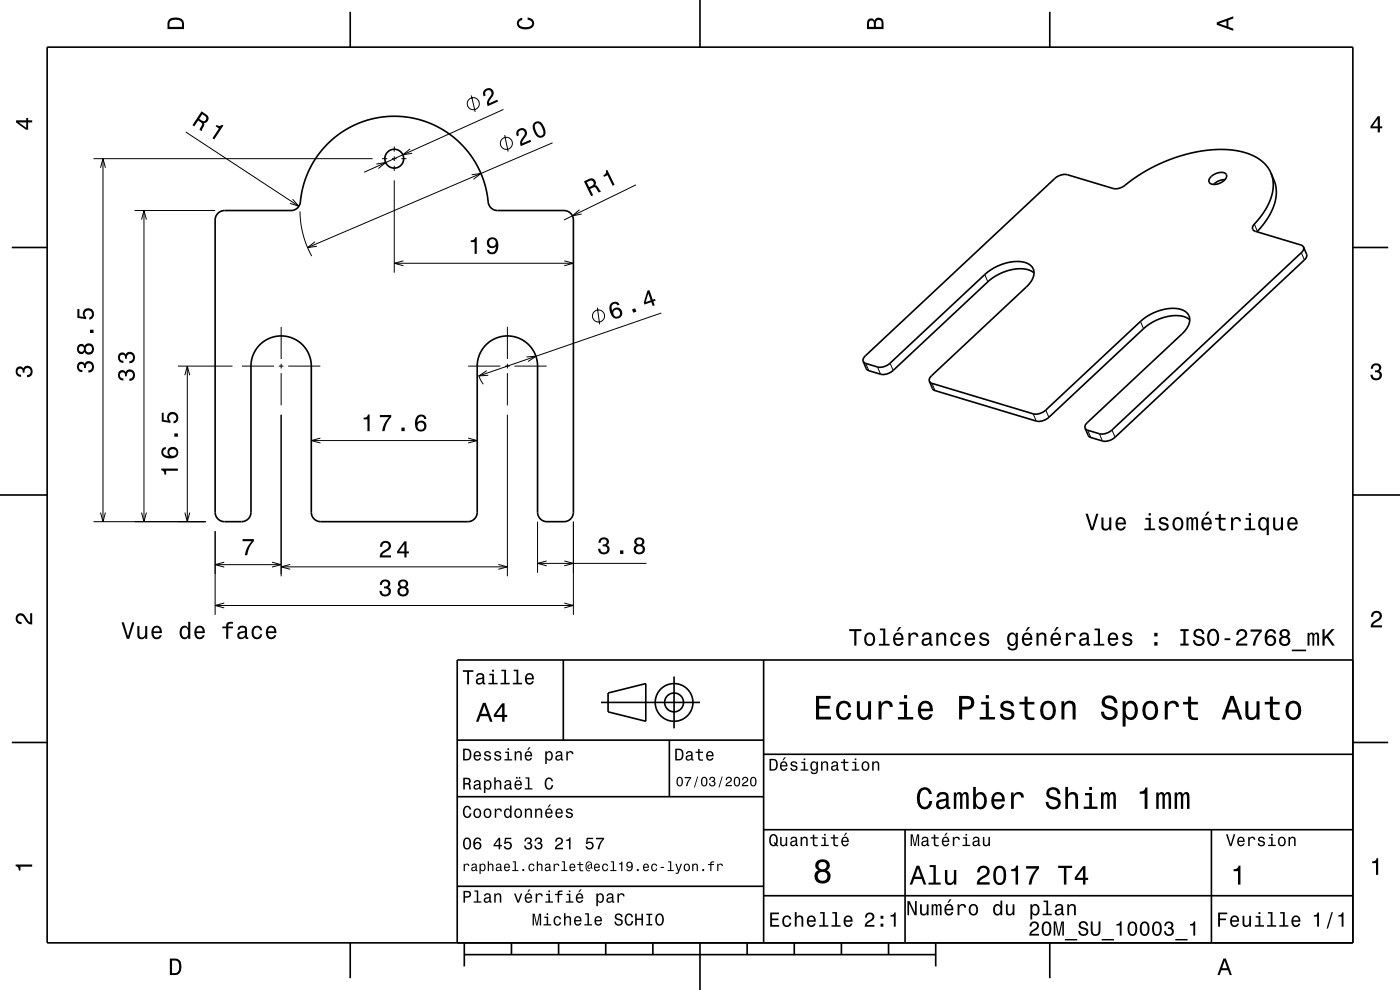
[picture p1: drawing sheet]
<svg xmlns="http://www.w3.org/2000/svg" width="297mm" height="210mm" viewBox="0 0 297 210" stroke-linecap="round" stroke-linejoin="round" font-family="sans-serif">
<g fill="none" stroke="#000" stroke-width=".21">
<path d="M19.8 33.7h59.2M21.3 35.6l.5-1.9 .6 1.9M21.8 33.7v77M39.4 28l24 15.8M79.8 34.8l2-.3-1.5 1.2M81 33.7h1.1M83.1 33.7h1M83.6 31.1v1.1M83.6 33.2v1M83.6 35.2v1.1M83.6 38.3v19.5M85.1 33.7h1.1"/>
<path d="M87 31.6l-1.5 1.2 1.9-.3M100 20.3l.8 3.4M100 37.1l2-.3-1.5 1.2M106.8 23.2l-29.5 13.3M107.1 28.7l.7 3.5M117.2 30.3l-51.9 22.2M134.9 39.2l-15.3 7.5M28.5 44.7h17.1M30 46.6l.5-1.9 .6 1.9M30.5 44.7v66M62.1 42.3l1.3 1.5-1.9-.7M63.6 44.8l.2 2.5 .4 2.2 .8 2.4 1.1 2.4"/>
<path d="M66.8 51.3l-1.5 1.2 1.9-.3M83.6 55.8h38M85.6 55.3l-2 .5 2 .6M119.7 55.3l1.9 .5-1.9 .6M122.9 44.5l-1.5 1.3 2-.4M208.9 58.2l.7 1.6M266.1 47.5l.6 1.6M276.1 53.6l.6 1.5M37.7 77.7h11.6M39.2 79.6l.5-1.9 .6 1.9M39.7 77.7v33M51.3 77.7h6.8"/>
<path d="M59.1 77.7h1M59.6 69.3v6.9M59.6 77.2v1M59.6 79.2v6.8M61.1 77.7h6.9M99.3 77.7h6.8M101.6 79.6l.9 1.9M103.2 78.6l-1.6 1.1 2-.1M107.1 77.7h1M107.6 69.3v6.9M107.6 77.2v1M107.6 79.2v6.8"/>
<path d="M109.1 77.7h6.9M111.7 75.7l2-.1-1.7 1.1M126.7 65.3l.5 3.5M140.3 66.4l-38.7 13.3M183.7 77.1l.6 1.5M186.2 77.8l.6 1.6M188.8 77l.7 1.6M241.9 68.2l.7 1.5M59.6 88v34.2M66 93.5h35.2M68 92.9l-2 .6 2 .5M99.3 92.9l1.9 .6-1.9 .5"/>
<path d="M107.6 88v34.2M197.7 81.3l.7 1.6M219.2 87.8l.6 1.5M221.9 87l.6 1.5M230.7 91.3l.7 1.5M233.2 92l.7 1.5M235.9 91.2l.7 1.5M19.8 110.7h23.8M21.3 108.7l.5 2 .6-2M30 108.7l.5 2 .6-2M39.2 108.7l.5 2 .6-2M45.6 112.7v17.7"/>
<path d="M45.6 119.8h14M47.6 119.3l-2 .5 2 .5M57.7 119.3l1.9 .5-1.9 .5M61.6 119.7l-2 .5 2 .6M105.7 119.7l1.9 .5-1.9 .6M114 110.7v10.8M114 119.5h23.1M116 119l-2 .5 2 .5M119.7 119l1.9 .5-1.9 .5M121.6 110.7v19.7M45.6 128.4h76M47.6 127.9l-2 .5 2 .6"/>
<path d="M59.6 120.2h48M119.7 127.9l1.9 .5-1.9 .6"/>
<circle cx="100.4" cy="22" r="1.28"/>
<circle cx="107.4" cy="30.4" r="1.28"/>
<circle cx="127" cy="67" r="1.28"/>
</g>
<g fill="none" stroke="#000" stroke-width=".35">
<path d="M10 10h277v190h-277zM74.3 2.5v7.5M148.5 0v10M222.7 2.5v7.5M256.8 37.6a2.61 2.61 0 0 1 3.3-.7 1.35 1.35 0 0 1-1 1.8l-.7 .3a1.32 1.32 0 0 1-2-.6zM259.9 38.1l-1.4 .3-1 .7M269.6 36.7l.4 1.3 .1 1.2-.4 2.5-1.3 2.8-2 2.7a1.04 1.04 0 0 0-.4 1.7l10 3.1 .5 .4M269.6 36.7l-.6-1.1-.9-1.1-1.2-.9-1.4-.8-1.7-.5-1.9-.4-4.2-.2-4.8 .7-4.5 1.3-4.3 2-3.9 2.4a6.5 6.5 0 0 1-3.7 1.9l-10.2-3-1.2 .1-1.1 .5-40.4 37.9a1.13 1.13 0 0 0-.5 1.2M269.6 36.7l.8 1.9 .3 1.2 .1 1.4-.3 1.5-.4 1.4-.8 1.6-1.3 2-1.3 1.5M2.5 52.5h7.5M46.3 45.2l.6-.4 .7-.1 14.4-.1a2.21 2.21 0 0 0 1.8-2.4l.8-3.7 1.5-3.4 1.9-2.9 2.4-2.6 2.9-2 3.3-1.7 3.4-.9 3.7-.3 3.5 .3 3.6 1 3.2 1.5 3 2.3 2.4 2.5 2 3.2 1.4 3.4 .7 3.4a2.1 2.1 0 0 0 2 2.4h14.3a2 2 0 0 1 1.8 2v62.1a2 2 0 0 1-2 1.9h-3.7a2.01 2.01 0 0 1-1.9-2v-31.3a6.4 6.4 0 0 0-6.5-6.1 6.4 6.4 0 0 0-6.3 6.4v31.1a2.01 2.01 0 0 1-2 1.9h-31.3a2.01 2.01 0 0 1-1.9-2v-31.3a6.4 6.4 0 0 0-6.5-6.1 6.4 6.4 0 0 0-6.3 6.4v31.1a2 2 0 0 1-2 1.9h-3.7a2.01 2.01 0 0 1-1.9-2v-62l.2-.9zM219.4 57.9a6.6 6.6 0 0 0-6.6-.2 10.6 10.6 0 0 0-3.2 2.1l-20.6 19.1-.9 .4-.9 .1-3-.8-.4-.3-.7-1.6"/>
<path d="M276.5 52.4l.7 1.5a1.14 1.14 0 0 1-.5 1.2l-40.4 37.9-.9 .4-1.1 .2-3-.8-.4-.4-.7-1.6M276.5 52.4a1.14 1.14 0 0 1-.4 1.2l-40.3 37.7-1.1 .6-1.1 .2-3-.9-.4-.4M287 52.5h7.5M183.1 76.7l.5 .4 2.7 .8 1.1-.1 1.1-.5 20.4-19.1a9.8 9.8 0 0 1 8.9-2.4 2.39 2.39 0 0 1 .9 4l-1 1.1-20.1 18.8a1.13 1.13 0 0 0-.4 1.2M252.4 67.8a6.6 6.6 0 0 0-6.5-.1 10.6 10.6 0 0 0-3.3 2l-20.1 18.8-1.4 .8h-1.3l-21.5-6.5-.4-.3-.7-1.6M197.2 80.9l.5 .4 21.5 6.5 1.3-.1 1.4-.7 20-18.8a9.8 9.8 0 0 1 8.9-2.5 2.4 2.4 0 0 1 .9 4l-.9 1.1-20.1 18.8a1.14 1.14 0 0 0-.5 1.2M0 105h10M287 105h10M119.5 140v17M162 140v60M287 140h-190v60M2.5 157.5h7.5"/>
<path d="M97 157h65M127.5 149h21M129 147l8-2v8l-8-2zM142 157v12M143 143.5v11M287 157.5h7.5M97 169h65M162 176h125M162 160h125M192 176v24M257 176v24M97 188h65"/>
<path d="M162 190h125M74.3 200v7.5M98.5 202.5h100M98.5 200v5M108.5 200v2.5M118.5 200v2.5M128.5 200v2.5M138.5 200v2.5M148.5 200v10M158.5 200v2.5M168.5 200v2.5M178.5 200v2.5"/>
<path d="M188.5 200v2.5M198.5 200v5M222.7 200v7.5"/>
<circle cx="83.6" cy="33.7" r="2"/>
<circle cx="143" cy="149" r="2"/>
<circle cx="143" cy="149" r="4"/>
</g>
<g fill="#000">
<path d="M36 4a2.18 2.18 0 0 0-.5 2.2h3.5v-1.2a1.43 1.43 0 0 0-1.7-1.3zM36.3 4.4a2.15 2.15 0 0 1 2.2 .3l.1 1h-2.6v-1z" fill-rule="evenodd"/>
<path d="M109.9 4.2l.9-.4v.4a.7 .7 0 0 0-.7 .5 .7 .7 0 0 0 .3 .8 1.7 1.7 0 0 0 2.5-.5 .9 .9 0 0 0-1-.8v-.5a1.24 1.24 0 0 1 1.4 1.1 1.24 1.24 0 0 1-1 1.4 2.22 2.22 0 0 1-2.5-.7l-.2-.5z" fill-rule="evenodd"/>
<path d="M184.2 4.2l-.3 .7v1.3h3.5v-1.3a.98 .98 0 0 0-.7-1.1 .98 .98 0 0 0-1.2 .6 .84 .84 0 0 0-1.3-.2zM184.5 4.5a.54 .54 0 0 1 .6-.1 .54 .54 0 0 1 .3 .6v.7h-1zM185.9 4.4a.62 .62 0 0 1 .8-.1 .62 .62 0 0 1 .3 .6v.8h-1.2z" fill-rule="evenodd"/>
<path d="M258.1 4.7v.6l3.5 1.2v-.4l-1-.4v-1.4l1-.4v-.4zM258.6 5l1.6-.5v1z" fill-rule="evenodd"/>
<path d="M3.4 25.5v.5l2.1 1.5h.5v-1.5h.8v-.5h-.8v-.5h-.4v.5zM4 26h1.6v1.1z" fill-rule="evenodd"/>
<path d="M42.8 23.6l-2 2.9 .4 .3 .8-1.2a1.08 1.08 0 0 1 .9 .8l-.6 1.1 .5 .3 .6-1.4-.2-.3a.97 .97 0 0 0 1-.7 .97 .97 0 0 0-.5-1.1zM42.9 24.2a1.08 1.08 0 0 1 .9 1 .6 .6 0 0 1-.4 .5 .6 .6 0 0 1-.7-.2l-.4-.3z" fill-rule="evenodd"/>
<path d="M45.9 26.5a.77 .77 0 0 0 1.2-.1l.3 .2-1.9 3-.4-.3 1.3-2.1-.6-.4z" fill-rule="evenodd"/>
<path d="M102.8 19.1a1.16 1.16 0 0 1 1.7 0 1.16 1.16 0 0 1-.3 1.8l-.4 .5-.1 .5 1.8-.8 .2 .4-2.2 1a1.8 1.8 0 0 1 .5-2.1 .71 .71 0 0 0 .2-1 .71 .71 0 0 0-1-.1 .71 .71 0 0 0-.2 1l-.4 .1a1.17 1.17 0 0 1 .2-1.3z" fill-rule="evenodd"/>
<path d="M109.8 27.5a1.15 1.15 0 0 0-.1 1.4l.4-.2a.71 .71 0 0 1 .1-1 .71 .71 0 0 1 1 .2 .71 .71 0 0 1-.1 1 1.8 1.8 0 0 0-.6 2.1l2.2-.9-.2-.4-1.7 .7a2.23 2.23 0 0 1 .9-1.6 1.11 1.11 0 0 0-.4-1.5 1.11 1.11 0 0 0-1.5 .2zM113.2 26.1a2.43 2.43 0 0 0 1.4 3.1 1.13 1.13 0 0 0 1.1-1.4 2.31 2.31 0 0 0-1.5-2.1l-.5 .1zM113.5 26.4l.7-.3a2.38 2.38 0 0 1 1 2.5l-.6 .2a2.37 2.37 0 0 1-1.1-2.4z" fill-rule="evenodd"/>
<path d="M128.5 36.2l.3-.2 1.6 3.2-.4 .2-1.1-2.2-.8 .3-.1-.3a.77 .77 0 0 0 .5-1z" fill-rule="evenodd"/>
<path d="M292.3 24.7l-1.6 2.1v.4h1.6v.9h.4v-.9h.5v-.4h-.5v-2.1zM292.3 25.2v1.6h-1.1z" fill-rule="evenodd"/>
<path d="M99.9 51v.4h.8v2.4h.4v-3.5h-.3a.78 .78 0 0 1-.9 .7zM103.6 50.7a1.15 1.15 0 0 0 0 1.6 1.15 1.15 0 0 0 1.6 0 1.03 1.03 0 0 1-.8 1.2 .56 .56 0 0 1-.6-.5h-.5a1.18 1.18 0 0 0 1.2 .9 1.18 1.18 0 0 0 1.1-1.1 1.76 1.76 0 0 0-1.1-2.5zM103.8 51.5a.74 .74 0 0 1 1.4 0 .74 .74 0 0 1-1.4 0z" fill-rule="evenodd"/>
<path d="M123.9 38.5l1.5 3.1 .4-.2-.6-1.3a1.08 1.08 0 0 1 1.2-.3l.6 1 .5-.2-.9-1.2-.4-.1a.97 .97 0 0 0-.1-1.2 .97 .97 0 0 0-1.2-.1zM124.5 38.7a1.08 1.08 0 0 1 1.2-.3 .61 .61 0 0 1 .3 .6 .61 .61 0 0 1-.5 .5l-.5 .2z" fill-rule="evenodd"/>
<path d="M16.6 77a1.17 1.17 0 0 0-.2 1.3 1.17 1.17 0 0 0 1.1 .7v-.5a.62 .62 0 0 1-.8-.3 .62 .62 0 0 1 .3-.8 .62 .62 0 0 1 .8 .2v.5h.4a.72 .72 0 0 1 .5-1 .72 .72 0 0 1 .9 .5 .72 .72 0 0 1-.5 .9l-.4 .1v.4a1.18 1.18 0 0 0 1.2-1.5 1.18 1.18 0 0 0-1.8-.6l-.1 .3a.86 .86 0 0 0-1.4-.2zM16.6 73.2a1.05 1.05 0 0 0-.2 1.4 1.05 1.05 0 0 0 1.3 .4l.3-.3a1.11 1.11 0 0 0 1.5 .4 1.11 1.11 0 0 0 .4-1.6 1.03 1.03 0 0 0-1-.7 1.03 1.03 0 0 0-.9 .6l-.2-.2a.84 .84 0 0 0-1.2 0zM18.2 74a.71 .71 0 0 1 1.4 0 .71 .71 0 0 1-1.4 0zM16.7 74a.6 .6 0 0 1 1.2 0 .6 .6 0 0 1-1.2 0zM19.1 69.9v.7h.7v-.7zM16.4 65.6v1.8l1.9 .3v-.4a.79 .79 0 0 1-.2-1.2 .79 .79 0 0 1 1.2 0 .79 .79 0 0 1-.1 1.2h-.3v.5a1.21 1.21 0 0 0 1.1-1.5 1.21 1.21 0 0 0-1.7-.8 1.21 1.21 0 0 0-.5 1.7l-1-.1v-1.5z" fill-rule="evenodd"/>
<path d="M129.6 64.4a2.24 2.24 0 0 0 1.1 3.2 1.16 1.16 0 0 0 1.3-.8 1.16 1.16 0 0 0-.7-1.4 1.16 1.16 0 0 0-1.4 .5 1.03 1.03 0 0 1 .3-1.4 .58 .58 0 0 1 .8 .3l.4-.2a1.1 1.1 0 0 0-1.8-.2zM130.1 66.4a.75 .75 0 0 1 1.4 0 .75 .75 0 0 1-1.4 0zM134.1 65.6l.2 .7 .7-.2-.2-.7zM137.3 61.7l-.7 2.5 .1 .4 1.5-.5 .3 .8 .4-.1-.3-.9 .5-.1-.2-.4-.4 .2-.7-2.1zM137.5 62.2l.5 1.5-1 .4z" fill-rule="evenodd"/>
<path d="M291.1 77.4a1.08 1.08 0 0 1 1.4-.2 1.08 1.08 0 0 1 .4 1.2l-.3 .3a1.06 1.06 0 0 1 .5 1.3 1.06 1.06 0 0 1-1.2 .7 1.1 1.1 0 0 1-1.2-1.2h.5a.71 .71 0 0 0 1 .8 .71 .71 0 0 0 .1-1.3h-.6v-.4a.61 .61 0 0 0 .8-.3 .61 .61 0 0 0-.2-.8 .61 .61 0 0 0-.9 .2l-.1 .5h-.5z" fill-rule="evenodd"/>
<path d="M3.6 78a.86 .86 0 0 1 1.4 .2 1.06 1.06 0 0 1 1.2-.6 1.06 1.06 0 0 1 .7 1.2 1.1 1.1 0 0 1-1.2 1.2v-.4a.71 .71 0 0 0 .8-1 .71 .71 0 0 0-1.3-.1v.6h-.4a.61 .61 0 0 0-.3-.8 .61 .61 0 0 0-.8 .2 .61 .61 0 0 0 .2 .8l.6 .2v.4a1.15 1.15 0 0 1-1.2-.6 1.15 1.15 0 0 1 .3-1.3z" fill-rule="evenodd"/>
<path d="M25.3 78.8a1.17 1.17 0 0 0-.2 1.2 1.17 1.17 0 0 0 1.1 .7v-.4a.62 .62 0 0 1-.8-.4 .62 .62 0 0 1 .3-.8 .62 .62 0 0 1 .8 .3v.4h.4a.72 .72 0 0 1 .5-.9 .72 .72 0 0 1 .9 .5 .72 .72 0 0 1-.5 .9h-.4v.5a1.18 1.18 0 0 0 1.2-1.5 1.18 1.18 0 0 0-1.8-.6l-.1 .2a.86 .86 0 0 0-1.4-.1zM25.3 75a1.17 1.17 0 0 0-.2 1.3 1.17 1.17 0 0 0 1.1 .7v-.5a.62 .62 0 0 1-.8-.3 .62 .62 0 0 1 .3-.8 .62 .62 0 0 1 .8 .2v.5h.4a.72 .72 0 0 1 .5-.9 .72 .72 0 0 1 .9 .4 .72 .72 0 0 1-.5 .9l-.4 .1v.5a1.18 1.18 0 0 0 1.2-1.6 1.18 1.18 0 0 0-1.8-.6l-.1 .3a.86 .86 0 0 0-1.4-.2z" fill-rule="evenodd"/>
<path d="M34.2 99.4v.3a.77 .77 0 0 1 .7 1h.3v-.8h2.5v-.5zM34.5 95.1a1.33 1.33 0 0 0-.1 1.5 1.33 1.33 0 0 0 1.3 .6 1.63 1.63 0 0 0 2.1-1.2 1.15 1.15 0 0 0-1.5-1.2 1.15 1.15 0 0 0-.4 1.9 1.02 1.02 0 0 1-1.3-.8 .58 .58 0 0 1 .6-.6v-.5zM35.9 96a.75 .75 0 0 1 1.5 0 .75 .75 0 0 1-1.5 0zM37 91.9v.7h.7v-.7zM34.3 87.6v1.8l1.9 .3v-.4a.79 .79 0 0 1-.2-1.2 .79 .79 0 0 1 1.1 0 .79 .79 0 0 1 0 1.2h-.3v.5a1.21 1.21 0 0 0 1.1-1.5 1.21 1.21 0 0 0-1.7-.8 1.21 1.21 0 0 0-.5 1.7l-1-.1v-1.5z" fill-rule="evenodd"/>
<path d="M77.1 88.6v.4h.8v2.5h.5v-3.6h-.3a.78 .78 0 0 1-1 .7zM80.6 88v.5h1.9a5.2 5.2 0 0 0-1.4 3h.5a5.2 5.2 0 0 1 1.4-3.1v-.4zM85.2 90.7v.8h.7v-.8zM88.6 88.2a2.39 2.39 0 0 0 .2 3.2 1.16 1.16 0 0 0 1.5-.3 1.16 1.16 0 0 0-.2-1.5 1.16 1.16 0 0 0-1.6 0 1.02 1.02 0 0 1 .9-1.3 .58 .58 0 0 1 .6 .6h.5a1.12 1.12 0 0 0-.8-.9 1.12 1.12 0 0 0-1.1 .2zM88.5 90.4a.75 .75 0 0 1 1.5 0 .75 .75 0 0 1-1.5 0z" fill-rule="evenodd"/>
<path d="M51.5 114.4h2.4v.4a5.2 5.2 0 0 0-1.5 3h-.5a5.2 5.2 0 0 1 1.5-3h-1.9z" fill-rule="evenodd"/>
<path d="M80.9 115l-.2 .4-.1 .6h.5a.7 .7 0 0 1 .5-.9 .7 .7 0 0 1 .9 .6 .7 .7 0 0 1-.5 .8 1.8 1.8 0 0 0-1.5 1.7h2.4v-.4h-1.9a2.2 2.2 0 0 1 1.5-1.1 1.13 1.13 0 0 0 .1-1.7 1.13 1.13 0 0 0-1.7 0zM85.8 114.8l-1.6 2.1v.5h1.6v.8h.4v-.8h.5v-.4h-.5v-2.2zM85.8 115.4v1.6h-1.1z" fill-rule="evenodd"/>
<path d="M127.3 114.3l-.3 .8h.4a.62 .62 0 0 1 .4-.7 .62 .62 0 0 1 .7 .2 .62 .62 0 0 1-.2 .9h-.4v.4a.72 .72 0 0 1 .9 .4 .72 .72 0 0 1-.5 1 .72 .72 0 0 1-.9-.6v-.3h-.5a1.18 1.18 0 0 0 1.5 1.2 1.18 1.18 0 0 0 .6-1.8l-.2-.2a.9 .9 0 0 0 .3-1.1 .9 .9 0 0 0-1-.5zM131.5 116.8v.7h.7v-.7zM134.8 114.2a.83 .83 0 0 0 .2 1.4 1.11 1.11 0 0 0-.4 1.6 1.11 1.11 0 0 0 1.5 .3 1.03 1.03 0 0 0 .7-.9 1.03 1.03 0 0 0-.5-1 .88 .88 0 0 0 .4-1.1 .88 .88 0 0 0-1.1-.5zM134.9 116.5a.71 .71 0 0 1 1.4 0 .71 .71 0 0 1-1.4 0zM135 115a.6 .6 0 0 1 1.2 0 .6 .6 0 0 1-1.2 0z" fill-rule="evenodd"/>
<path d="M230.3 109l1.1 3.5h.5l1.1-3.5h-.4l-.9 2.9-.9-2.9zM233.7 109.8v1.7a.89 .89 0 0 0 .6 1 .89 .89 0 0 0 1-.4v.4h.5v-2.7h-.5v1.5a.65 .65 0 0 1-.4 .8 .65 .65 0 0 1-.8-.3v-2zM236.9 110a1.54 1.54 0 0 0 .8 2.6 1.07 1.07 0 0 0 1.1-.9h-.4l-.2 .3-.4 .2a.76 .76 0 0 1-.7-1h1.8a1.16 1.16 0 0 0-.5-1.3 1.16 1.16 0 0 0-1.5 .1zM237.3 110.3a.66 .66 0 0 1 .8-.2 .66 .66 0 0 1 .3 .8h-1.3zM243 109.9v.3h.7v1.9h-.9v.4h2.3v-.4h-1v-2.2zM243.7 108.8v.6h.4v-.6zM246.1 109.9a.75 .75 0 0 0-.2 .8 .75 .75 0 0 0 .7 .5l.9 .4a.63 .63 0 0 1-.6 .6 .63 .63 0 0 1-.7-.6h-.4a1.07 1.07 0 0 0 1.2 1 1.07 1.07 0 0 0 .9-1.2l-.4-.4-1.1-.3a.54 .54 0 0 1 .4-.7 .54 .54 0 0 1 .6 .5h.5a1.03 1.03 0 0 0-.7-.9 1.03 1.03 0 0 0-1.1 .3zM249 110a1.53 1.53 0 0 0 .9 2.6 1.48 1.48 0 0 0 1.2-1.5 1.48 1.48 0 0 0-1.2-1.4l-.5 .1zM249.4 110.3a.67 .67 0 0 1 .7-.2 .67 .67 0 0 1 .5 .6 1.11 1.11 0 0 1-.7 1.5 1.17 1.17 0 0 1-.5-1.9zM251.7 109.8v2.7h.4v-1.8l.2-.6h.3l.1 .2v2.2h.4v-2.1l.4-.4 .2 .2v.4v1.9h.5v-1.9a.69 .69 0 0 0-.6-.9l-.5 .4-.2-.3-.3-.1-.5 .3v-.2zM256.1 108.5l-.5 .9h.3l.7-.9zM255.2 110a1.54 1.54 0 0 0 .7 2.6 1.07 1.07 0 0 0 1.1-.9h-.4l-.2 .3-.4 .2a.76 .76 0 0 1-.7-1h1.8a1.17 1.17 0 0 0-.5-1.3 1.17 1.17 0 0 0-1.4 .1zM255.5 110.3a.66 .66 0 0 1 .8-.2 .66 .66 0 0 1 .3 .8h-1.3zM258.6 109.1v.8h-.8v.3h.8v1.8a1.05 1.05 0 0 0 1.4 .5v-.3a.68 .68 0 0 1-1-.4v-1.6h1v-.3h-1v-.8zM261.2 109.8v2.7h.4v-1.6a.66 .66 0 0 1 .4-.8 .66 .66 0 0 1 .8 .3v.2h.5a.89 .89 0 0 0-.7-.9 .89 .89 0 0 0-1 .5v-.4zM264.2 109.9v.3h.7v1.9h-.9v.4h2.3v-.4h-.9v-2.2zM264.9 108.8v.6h.5v-.6zM267.2 110a1.57 1.57 0 0 0 .7 2.6l.5-.1 .3-.4v1.4h.5v-3.7h-.5v.4l-.1-.2a.87 .87 0 0 0-1.4 0zM267.5 110.3a.62 .62 0 0 1 .7-.2 .62 .62 0 0 1 .5 .6 1.12 1.12 0 0 1-.7 1.5 1.19 1.19 0 0 1-.5-1.9zM270.1 109.8v1.7a.89 .89 0 0 0 .6 1 .89 .89 0 0 0 1.1-.4v.4h.4v-2.7h-.5v1.5a.65 .65 0 0 1-.3 .8 .65 .65 0 0 1-.9-.3v-2zM273.4 110a1.54 1.54 0 0 0 .8 2.6 1.07 1.07 0 0 0 1.1-.9h-.5l-.2 .3-.4 .2a.76 .76 0 0 1-.7-1h1.8a1.16 1.16 0 0 0-.5-1.3 1.16 1.16 0 0 0-1.4 .1zM273.7 110.3a.66 .66 0 0 1 .8-.2 .66 .66 0 0 1 .3 .8h-1.3z" fill-rule="evenodd"/>
<path d="M3.6 130.4a1.22 1.22 0 0 1 2 .7l.4 .6 .4 .3v-1.9h.4v2.4a1.8 1.8 0 0 1-1.7-1.4 .71 .71 0 0 0-.9-.5 .71 .71 0 0 0-.5 .8 .71 .71 0 0 0 .9 .5v.5a1.18 1.18 0 0 1-1.2-.7 1.18 1.18 0 0 1 .2-1.3z" fill-rule="evenodd"/>
<path d="M25.8 132l1.1 3.5h.5l1.1-3.5h-.5l-.8 3-.9-3zM29.1 132.8v1.8a.89 .89 0 0 0 .7 1 .89 .89 0 0 0 1-.5v.4h.4v-2.7h-.4v1.6a.65 .65 0 0 1-.4 .7 .65 .65 0 0 1-.8-.3v-2zM32.4 133.1a1.54 1.54 0 0 0 .8 2.5 1.06 1.06 0 0 0 1.1-.9h-.4l-.3 .4-.3 .1a.76 .76 0 0 1-.7-.9h1.7a1.17 1.17 0 0 0-.4-1.4 1.17 1.17 0 0 0-1.5 .2zM32.8 133.3a.66 .66 0 0 1 .8-.1 .66 .66 0 0 1 .3 .7h-1.3zM38.4 133.1a1.57 1.57 0 0 0 .7 2.5l.5-.1 .3-.4v.4h.5v-3.6h-.5v1.3a.89 .89 0 0 0-1.5-.1zM38.7 133.4a.62 .62 0 0 1 .7-.3 .62 .62 0 0 1 .5 .6 1.11 1.11 0 0 1-.7 1.5 1.19 1.19 0 0 1-.5-1.8zM41.5 133.1a1.54 1.54 0 0 0 .8 2.5 1.06 1.06 0 0 0 1.1-.9h-.4l-.2 .4-.4 .1a.76 .76 0 0 1-.7-.9h1.8a1.17 1.17 0 0 0-.5-1.4 1.17 1.17 0 0 0-1.5 .2zM41.9 133.3a.66 .66 0 0 1 .8-.1 .66 .66 0 0 1 .3 .7h-1.3zM47.2 132.9v.4h.8v2.2h.4v-2.2h1v-.4h-1l.1-.4 .3-.2h.6v-.4a1.04 1.04 0 0 0-1.4 .8v.2zM50.7 132.9l-.3 .7h.4a.55 .55 0 0 1 .7-.5 .55 .55 0 0 1 .4 .7l-.2 .1a1.13 1.13 0 0 0-1.4 .9 .73 .73 0 0 0 .8 .8l.5-.1 .4-.3 .1 .3h.6v-.3l-.3-.1v-1.6a1.02 1.02 0 0 0-1.7-.6zM50.9 134.5l1.1-.4a.77 .77 0 0 1-.2 .9 .77 .77 0 0 1-.9 .1zM53.7 133.1a1.53 1.53 0 0 0 .8 2.5 1.06 1.06 0 0 0 1.1-1.1h-.4a.67 .67 0 0 1-.6 .7 .67 .67 0 0 1-.7-.6 1.12 1.12 0 0 1 .6-1.5 .6 .6 0 0 1 .7 .6h.4a1.09 1.09 0 0 0-.8-1 1.09 1.09 0 0 0-1.1 .4zM56.7 133.1a1.54 1.54 0 0 0 .8 2.5 1.06 1.06 0 0 0 1.1-.9h-.4l-.3 .4-.3 .1a.76 .76 0 0 1-.7-.9h1.7a1.17 1.17 0 0 0-.5-1.4 1.17 1.17 0 0 0-1.4 .2zM57.1 133.3a.66 .66 0 0 1 .8-.1 .66 .66 0 0 1 .3 .7h-1.3z" fill-rule="evenodd"/>
<path d="M80.9 123.2l-.3 .9h.4a.62 .62 0 0 1 .4-.8 .62 .62 0 0 1 .8 .3 .62 .62 0 0 1-.2 .8h-.5v.4a.72 .72 0 0 1 .9 .5 .72 .72 0 0 1-.5 .9 .72 .72 0 0 1-.9-.5v-.4h-.5a1.18 1.18 0 0 0 1.5 1.2 1.18 1.18 0 0 0 .6-1.8l-.2-.1a.9 .9 0 0 0 .3-1.2 .9 .9 0 0 0-1-.5zM84.7 123.2a.83 .83 0 0 0 .2 1.3 1.11 1.11 0 0 0-.4 1.6 1.11 1.11 0 0 0 1.5 .3 1.03 1.03 0 0 0 .7-.9 1.03 1.03 0 0 0-.6-1 .88 .88 0 0 0 .4-1 .88 .88 0 0 0-1-.6zM84.8 125.5a.71 .71 0 0 1 1.4 0 .71 .71 0 0 1-1.4 0zM84.9 123.9a.6 .6 0 0 1 1.2 0 .6 .6 0 0 1-1.2 0z" fill-rule="evenodd"/>
<path d="M180.2 133.4v.5h1v3h.5v-3h1v-.5zM183.6 134.5a1.53 1.53 0 0 0 .9 2.5 1.48 1.48 0 0 0 1.2-1.4 1.48 1.48 0 0 0-1.2-1.5l-.5 .1zM184 134.8a.67 .67 0 0 1 .7-.2 .67 .67 0 0 1 .5 .5 1.11 1.11 0 0 1-.7 1.6 1.17 1.17 0 0 1-.5-1.9zM186.7 133.3v.4h.7v2.9h-.9v.3h2.2v-.3h-.9v-3.3zM190.7 133l-.5 .9h.3l.7-.9zM189.8 134.5a1.54 1.54 0 0 0 .7 2.5 1.06 1.06 0 0 0 1.1-.8h-.4l-.2 .3-.4 .1a.76 .76 0 0 1-.7-.9h1.8a1.16 1.16 0 0 0-.5-1.3 1.16 1.16 0 0 0-1.4 .1zM190.1 134.7a.66 .66 0 0 1 .8-.1 .66 .66 0 0 1 .3 .8h-1.3zM192.7 134.2v2.7h.5v-1.5a.66 .66 0 0 1 .3-.8 .66 .66 0 0 1 .9 .3v.2h.4a.89 .89 0 0 0-.7-.9 .89 .89 0 0 0-1 .5v-.5zM195.9 134.4l-.3 .6h.4a.55 .55 0 0 1 .7-.5 .55 .55 0 0 1 .4 .8h-.2a1.14 1.14 0 0 0-1.4 .9 .73 .73 0 0 0 .8 .8l.5-.1 .4-.3 .1 .3 .6 .1v-.4h-.3v-1.6a1.02 1.02 0 0 0-1.7-.6zM196 135.9l1.1-.3a.77 .77 0 0 1-.1 .8 .77 .77 0 0 1-.9 .1zM198.6 134.2v2.7h.5v-1.5a.63 .63 0 0 1 .4-.8 .63 .63 0 0 1 .8 .4v1.9h.4v-1.7a.89 .89 0 0 0-.6-1 .89 .89 0 0 0-1 .5v-.5zM201.9 134.5a1.53 1.53 0 0 0 .8 2.5 1.05 1.05 0 0 0 1.1-1h-.4a.67 .67 0 0 1-.6 .7 .67 .67 0 0 1-.7-.6 1.12 1.12 0 0 1 .6-1.6 .59 .59 0 0 1 .7 .6h.4a1.09 1.09 0 0 0-.7-.9 1.09 1.09 0 0 0-1.2 .3zM204.9 134.5a1.54 1.54 0 0 0 .8 2.5 1.06 1.06 0 0 0 1.1-.8h-.4l-.2 .3-.4 .1a.76 .76 0 0 1-.7-.9h1.8a1.16 1.16 0 0 0-.5-1.3 1.16 1.16 0 0 0-1.5 .1zM205.3 134.7a.66 .66 0 0 1 .8-.1 .66 .66 0 0 1 .3 .8h-1.3zM208 134.4a.75 .75 0 0 0-.2 .8 .75 .75 0 0 0 .7 .5l.9 .4a.63 .63 0 0 1-.6 .6 .63 .63 0 0 1-.7-.6h-.4a1.07 1.07 0 0 0 1.2 .9 1.07 1.07 0 0 0 .9-1.2l-.4-.3-1.1-.3a.54 .54 0 0 1 .4-.7 .54 .54 0 0 1 .7 .5h.4a1.03 1.03 0 0 0-.7-.9 1.03 1.03 0 0 0-1.1 .3zM213.9 134.5a1.57 1.57 0 0 0 .8 2.5l.4-.1 .4-.4a.73 .73 0 0 1-.3 1 .73 .73 0 0 1-1-.3h-.4a1.1 1.1 0 0 0 1.2 .8 1.1 1.1 0 0 0 .9-1.2v-2.6h-.4v.5l-.4-.4a.89 .89 0 0 0-1.2 .2zM214.3 134.8a.63 .63 0 0 1 .7-.2 .63 .63 0 0 1 .4 .5 1.1 1.1 0 0 1-.6 1.5 1.2 1.2 0 0 1-.5-1.8zM218 133l-.5 .9h.3l.7-.9zM217.1 134.5a1.54 1.54 0 0 0 .8 2.5 1.06 1.06 0 0 0 1.1-.8h-.5l-.2 .3-.4 .1a.75 .75 0 0 1-.7-.9h1.8a1.17 1.17 0 0 0-.5-1.3 1.17 1.17 0 0 0-1.4 .1zM217.4 134.7a.66 .66 0 0 1 .8-.1 .66 .66 0 0 1 .3 .8h-1.3zM219.9 134.2v2.7h.4v-1.5a.63 .63 0 0 1 .6-.9 .63 .63 0 0 1 .6 .8v1.6h.5v-1.7a.89 .89 0 0 0-.6-1 .89 .89 0 0 0-1.1 .5v-.5zM224.1 133l-.5 .9h.3l.7-.9zM223.1 134.5a1.54 1.54 0 0 0 .8 2.5 1.06 1.06 0 0 0 1.1-.8h-.4l-.2 .3-.4 .1a.75 .75 0 0 1-.7-.9h1.8a1.16 1.16 0 0 0-.5-1.3 1.16 1.16 0 0 0-1.5 .1zM223.5 134.7a.66 .66 0 0 1 .8-.1 .66 .66 0 0 1 .3 .8h-1.3zM226.1 134.2v2.7h.5v-1.5a.66 .66 0 0 1 .3-.8 .66 .66 0 0 1 .9 .3v.2h.4a.89 .89 0 0 0-.7-.9 .89 .89 0 0 0-1 .5v-.5zM229.3 134.4l-.3 .6h.4a.55 .55 0 0 1 .7-.5 .55 .55 0 0 1 .4 .8h-.2a1 1 0 0 0-1.1 .2 1 1 0 0 0-.2 1.1 .94 .94 0 0 0 1.6 0l.1 .3 .6 .1v-.4h-.3v-1.6a1.02 1.02 0 0 0-1.7-.6zM229.4 135.9l1.1-.3a.77 .77 0 0 1-.2 .8 .77 .77 0 0 1-.8 .1zM232.2 133.3v.4h.7v2.9h-.9v.3h2.3v-.3h-.9v-3.3zM235.3 134.5a1.54 1.54 0 0 0 .8 2.5 1.06 1.06 0 0 0 1.1-.8h-.5l-.2 .3-.4 .1a.76 .76 0 0 1-.7-.9h1.8a1.17 1.17 0 0 0-.5-1.3 1.17 1.17 0 0 0-1.4 .1zM235.6 134.7a.66 .66 0 0 1 .8-.1 .66 .66 0 0 1 .4 .8h-1.4zM238.4 134.4a.75 .75 0 0 0-.2 .8 .75 .75 0 0 0 .7 .5l.9 .4a.63 .63 0 0 1-.6 .6 .63 .63 0 0 1-.7-.6h-.4a1.07 1.07 0 0 0 1.2 .9 1.07 1.07 0 0 0 .9-1.2l-.4-.3-1.1-.3a.54 .54 0 0 1 .4-.7 .54 .54 0 0 1 .6 .5h.5a1.03 1.03 0 0 0-.7-.9 1.03 1.03 0 0 0-1.1 .3zM244.9 136.2v.7h.7v-.7zM244.9 134.2v.8h.7v-.8zM250.4 133.4v.5h.7v2.6h-.7v.4h1.8v-.4h-.7v-2.6h.7v-.5zM253.5 133.6a.96 .96 0 0 0-.3 1.1 .96 .96 0 0 0 .9 .6 .77 .77 0 0 1 1 1 .84 .84 0 0 1-1 .3 .84 .84 0 0 1-.6-.8h-.4a1.21 1.21 0 0 0 1.5 1.3 1.21 1.21 0 0 0 .7-1.8l-.8-.4a.72 .72 0 0 1-.9-.6 .7 .7 0 0 1 .8-.5 .7 .7 0 0 1 .6 .7h.5a1.17 1.17 0 0 0-.7-1.1 1.17 1.17 0 0 0-1.3 .2zM256.4 133.8a2.52 2.52 0 0 0 .4 3.1 1.21 1.21 0 0 0 1.8-.9 1.94 1.94 0 0 0-1-2.6l-.8 .1zM257 133.9l.4-.1a1.7 1.7 0 0 1 .3 2.7l-.3 .1a1.13 1.13 0 0 1-.9-1.4l.1-.6zM259.8 135.4v.4h1.2v-.4zM262.6 133.7l-.3 1h.4a.7 .7 0 0 1 .6-.8 .7 .7 0 0 1 .8 .5 .7 .7 0 0 1-.5 .8 1.8 1.8 0 0 0-1.4 1.7h2.4v-.4h-1.9a2.2 2.2 0 0 1 1.5-1.1 1.13 1.13 0 0 0 .1-1.7 1.13 1.13 0 0 0-1.7 0zM265.3 133.5v.5h1.9a5.2 5.2 0 0 0-1.4 2.9h.5a5.3 5.3 0 0 1 1.4-3v-.4zM268.8 133.7a2.41 2.41 0 0 0 .2 3.2 1.16 1.16 0 0 0 1.5-.3 1.16 1.16 0 0 0-.2-1.5 1.16 1.16 0 0 0-1.5 0 1.02 1.02 0 0 1 .8-1.3 .58 .58 0 0 1 .6 .6h.5a1.12 1.12 0 0 0-.7-.9 1.12 1.12 0 0 0-1.2 .2zM268.8 135.9a.75 .75 0 0 1 1.5 0 .75 .75 0 0 1-1.5 0zM271.7 133.7a.84 .84 0 0 0 .2 1.4 1.11 1.11 0 0 0-.4 1.5 1.11 1.11 0 0 0 1.5 .4 1.03 1.03 0 0 0 .7-.9 1.03 1.03 0 0 0-.5-1 .89 .89 0 0 0 .4-1.1 .89 .89 0 0 0-1.1-.6zM271.8 136a.71 .71 0 0 1 1.4 0 .71 .71 0 0 1-1.4 0zM271.9 134.4a.6 .6 0 0 1 1.2 0 .6 .6 0 0 1-1.2 0zM274.1 137.8v.3h3v-.3zM277.4 134.2v2.7h.4v-1.8l.2-.5 .3-.1 .1 .3v2.1h.4v-2l.4-.4 .2 .1v.4v1.9h.4v-1.8a.69 .69 0 0 0-.5-1l-.5 .4-.2-.3-.3-.1-.5 .4v-.3zM280.6 133.4v3.5h.4v-1.2l.4-.4 1.2 1.6h.6l-1.4-2 1.3-1.5h-.6l-1.5 1.7v-1.7z" fill-rule="evenodd"/>
<path d="M291.2 129.9a1.18 1.18 0 0 1 1.9 .3 1.18 1.18 0 0 1-1 1.7l-.5 .3-.3 .5h1.9v.4h-2.4a1.8 1.8 0 0 1 1.4-1.8 .71 .71 0 0 0 .5-.8 .71 .71 0 0 0-.9-.5 .71 .71 0 0 0-.5 .8h-.4z" fill-rule="evenodd"/>
<path d="M98.2 158.8v2.5h.9a1.37 1.37 0 0 0 .7-2.2 1.56 1.56 0 0 0-1.6-.3zM98.6 159.1a.98 .98 0 0 1 1.1 .7 .98 .98 0 0 1-.6 1.2h-.5zM100.7 159.6a1.04 1.04 0 0 0-.2 1.2 1.04 1.04 0 0 0 1 .5l.5-.5h-.3l-.4 .3a.54 .54 0 0 1-.5-.7h1.3a.83 .83 0 0 0-.4-.9 .83 .83 0 0 0-1 .1zM100.9 159.7l.2-.1a.47 .47 0 0 1 .5 .1 .47 .47 0 0 1 .1 .5h-.9zM102.9 159.5l-.2 .1a.69 .69 0 0 0 .9 .9l.2 .1a.43 .43 0 0 1-.4 .5 .43 .43 0 0 1-.4-.4h-.3a.74 .74 0 0 0 .9 .7 .74 .74 0 0 0 .5-1l-1-.4a.38 .38 0 0 1 .3-.5 .38 .38 0 0 1 .4 .4h.3a.78 .78 0 0 0-1.2-.4zM105.1 159.5l-.2 .1a.69 .69 0 0 0 .9 .9l.2 .1a.43 .43 0 0 1-.4 .5 .43 .43 0 0 1-.5-.4h-.3a.74 .74 0 0 0 .9 .7 .74 .74 0 0 0 .5-1l-.9-.4a.38 .38 0 0 1 .3-.5 .38 .38 0 0 1 .4 .4h.3a.77 .77 0 0 0-1.2-.4zM107.2 159.4v.3h.5v1.3h-.7v.3h1.6v-.3h-.6v-1.6zM107.7 158.7v.4h.3v-.4zM109.2 159.4v1.9h.3v-1.1a.45 .45 0 0 1 .4-.6 .45 .45 0 0 1 .5 .5v1.2h.3v-1.3a.63 .63 0 0 0-.5-.7 .63 .63 0 0 0-.7 .4v-.3zM112.2 158.5l-.4 .6h.3l.5-.6zM111.5 159.6a1.04 1.04 0 0 0-.2 1.2 1.04 1.04 0 0 0 1.1 .5l.5-.5h-.3l-.5 .3a.54 .54 0 0 1-.5-.7h1.3a.83 .83 0 0 0-.4-.9 .83 .83 0 0 0-1 .1zM111.8 159.7l.1-.1a.48 .48 0 0 1 .5 .1 .48 .48 0 0 1 .2 .5h-1zM115.7 159.4v2.7h.3v-1.1a.66 .66 0 0 0 .7 .4 .66 .66 0 0 0 .5-.6 .91 .91 0 0 0 0-1.1 .91 .91 0 0 0-1-.3l-.2 .3v-.3zM116.1 159.8a.45 .45 0 0 1 .5-.2 .45 .45 0 0 1 .3 .4 .65 .65 0 0 1 .1 .8 .65 .65 0 0 1-.7 .2 .98 .98 0 0 1-.2-1.2zM118.1 159.5l-.2 .4h.3a.39 .39 0 0 1 .4-.3 .39 .39 0 0 1 .3 .5h-.1a.65 .65 0 0 0-1 .4 .65 .65 0 0 0 .6 .9l.6-.3 .1 .2h.4v-.2l-.2-.1v-1.1a.72 .72 0 0 0-.5-.6 .72 .72 0 0 0-.7 .2zM118.2 160.6l.8-.3a.55 .55 0 0 1-.2 .7 .55 .55 0 0 1-.6 0zM120.1 159.4v1.9h.4v-1.1a.47 .47 0 0 1 .2-.6 .47 .47 0 0 1 .6 .2v.2h.4a.64 .64 0 0 0-.5-.7 .64 .64 0 0 0-.8 .4v-.3z" fill-rule="evenodd"/>
<path d="M98.2 142.2v.3h.9v2.7h.4v-2.7h.9v-.3zM101.3 143l-.3 .5h.4a.47 .47 0 0 1 .5-.4 .47 .47 0 0 1 .4 .6l-.2 .1a.84 .84 0 0 0-1 .2 .84 .84 0 0 0 0 1.1 .9 .9 0 0 0 1.3-.2l.1 .2 .5 .1v-.3l-.3-.1v-1.3a.87 .87 0 0 0-1.4-.5zM101.4 144.3l.9-.3a.66 .66 0 0 1-.1 .7 .66 .66 0 0 1-.8 .1zM103.8 142.9v.3h.6v1.6h-.8v.4h2v-.4h-.8v-1.9zM104.4 142.1v.4h.4v-.4zM106.4 142.1v.3h.6v2.4h-.8v.4h1.9v-.4h-.7v-2.7zM109 142.1v.3h.6v2.4h-.8v.4h1.9v-.4h-.7v-2.7zM111.6 143.1a1.32 1.32 0 0 0 .7 2.1 .9 .9 0 0 0 .9-.7h-.3l-.2 .3-.4 .1a.65 .65 0 0 1-.6-.8h1.6a1 1 0 0 0-.4-1.2 1 1 0 0 0-1.3 .2zM111.9 143.3a.57 .57 0 0 1 .7-.1 .57 .57 0 0 1 .3 .6h-1.2z" fill-rule="evenodd"/>
<path d="M102.4 149.1l-1.4 4h.5l.4-1.2h1.6l.4 1.2h.6l-1.5-4zM102.7 149.7l.7 1.7h-1.3zM106.5 149.2l-1.7 2.4v.5h1.7v1h.5v-1h.6v-.5h-.6v-2.4zM106.5 149.9v1.7h-1.3z" fill-rule="evenodd"/>
<path d="M143.2 158.8v2.5h.9a1.37 1.37 0 0 0 .7-2.2 1.56 1.56 0 0 0-1.6-.3zM143.6 159.1a.98 .98 0 0 1 1.1 .7 .98 .98 0 0 1-.6 1.2h-.5zM145.7 159.5l-.2 .4h.3a.39 .39 0 0 1 .5-.3 .39 .39 0 0 1 .3 .5h-.2a.65 .65 0 0 0-.9 .4 .65 .65 0 0 0 .5 .9l.7-.3v.2h.4v-.2l-.1-.1-.1-1.1a.73 .73 0 0 0-.4-.6 .73 .73 0 0 0-.8 .2zM145.8 160.6l.8-.3a.55 .55 0 0 1-.1 .7 .55 .55 0 0 1-.7 0zM148.1 158.9v.5h-.5v.3h.5v1.3a.75 .75 0 0 0 1 .4v-.3a.48 .48 0 0 1-.7-.3v-1.1h.7v-.3h-.7v-.5zM150 159.6a1.04 1.04 0 0 0-.2 1.2 1.04 1.04 0 0 0 1.1 .5l.5-.5h-.4l-.4 .3a.54 .54 0 0 1-.5-.7h1.3a.83 .83 0 0 0-.4-.9 .83 .83 0 0 0-1 .1zM150.3 159.7l.1-.1a.48 .48 0 0 1 .5 .1 .48 .48 0 0 1 .2 .5h-1z" fill-rule="evenodd"/>
<path d="M173.1 147.6v5h3.2v-.6h-2.5v-1.7h2.2v-.6h-2.2v-1.5h2.4v-.6zM177.8 149.2a2.59 2.59 0 0 0 .5 3.4 1.58 1.58 0 0 0 2.3-1.4h-.6a.95 .95 0 0 1-.9 1 .95 .95 0 0 1-1-.9 1.59 1.59 0 0 1 .9-2.1 .85 .85 0 0 1 .9 .8h.7a1.56 1.56 0 0 0-1.1-1.3 1.56 1.56 0 0 0-1.7 .5zM181.8 148.8v2.5a1.27 1.27 0 0 0 .9 1.4 1.27 1.27 0 0 0 1.5-.7v.6h.6v-3.8h-.6v2.2a.92 .92 0 0 1-.6 1.1 .92 .92 0 0 1-1.2-.4v-2.9zM186.4 148.8v3.8h.6v-2.2a.95 .95 0 0 1 .5-1.1 .95 .95 0 0 1 1.2 .3l.1 .4h.6a1.28 1.28 0 0 0-1-1.4 1.28 1.28 0 0 0-1.4 .8v-.6zM190.8 148.9v.5h1v2.7h-1.3v.5h3.2v-.5h-1.3v-3.2zM191.8 147.4v.8h.6v-.8zM195.1 149.2a2.62 2.62 0 0 0 .5 3.4 1.57 1.57 0 0 0 2.2-1.1h-.6l-.3 .5-.5 .2a1.08 1.08 0 0 1-1-1.3h2.5a1.66 1.66 0 0 0-.7-2 1.66 1.66 0 0 0-2.1 .3zM195.6 149.5a.94 .94 0 0 1 1.2-.2 .94 .94 0 0 1 .5 1h-1.9zM203.5 147.6v5h.6v-2.1h.8a1.47 1.47 0 0 0 1.8-1.2 1.47 1.47 0 0 0-1.5-1.7zM204.1 148.2a1.6 1.6 0 0 1 1.8 .5 .86 .86 0 0 1 0 .9 .86 .86 0 0 1-.9 .3h-.9zM208.1 148.9v.5h1v2.7h-1.3v.5h3.3v-.5h-1.3v-3.2zM209.1 147.4v.8h.7v-.8zM212.6 148.9a1.08 1.08 0 0 0-.3 1.2 1.08 1.08 0 0 0 1 .7l1.1 .4a.57 .57 0 0 1 .2 .6 .57 .57 0 0 1-.5 .4 .96 .96 0 0 1-1.4-.8h-.6a1.6 1.6 0 0 0 1.3 1.4 1.6 1.6 0 0 0 1.7-.8 1.13 1.13 0 0 0-1-1.6l-1.1-.3-.2-.4a.87 .87 0 0 1 .9-.5 .87 .87 0 0 1 .8 .6h.6a1.41 1.41 0 0 0-2.1-1.1zM217.4 147.8v1.1h-1.1v.5h1.1v2.6l.2 .4 .4 .3h1.4v-.5a.97 .97 0 0 1-1.4-.5v-2.3h1.4v-.5h-1.4v-1.1zM221.1 149.2a2.56 2.56 0 0 0 .5 3.4 1.72 1.72 0 0 0 1.8-.2 1.72 1.72 0 0 0 .6-1.7 1.7 1.7 0 0 0-.9-1.9 1.7 1.7 0 0 0-2 .4zM221.6 149.6a.96 .96 0 0 1 1-.4 .96 .96 0 0 1 .7 .8 1.59 1.59 0 0 1-1 2.2 1.19 1.19 0 0 1-1-1.5zM225.2 148.8v3.8h.6v-2.2a.97 .97 0 0 1 .5-1.1 .97 .97 0 0 1 1.1 .2l.1 .7v2.4h.7v-2.5a1.27 1.27 0 0 0-.9-1.4 1.27 1.27 0 0 0-1.5 .6v-.5zM234.1 147.9a1.38 1.38 0 0 0-.3 1.5 1.38 1.38 0 0 0 1.3 .9 1.25 1.25 0 0 1 1.4 .9 1.15 1.15 0 0 1-1.3 .9 1.15 1.15 0 0 1-1-1.1h-.7a1.8 1.8 0 0 0 1.7 1.8 1.8 1.8 0 0 0 1.9-1.6 1.46 1.46 0 0 0-1.5-1.4l-.6-.2a.83 .83 0 0 1-.5-1.1 .83 .83 0 0 1 1.2-.3l.5 .5 .1 .4h.7a1.67 1.67 0 0 0-1-1.6 1.67 1.67 0 0 0-1.9 .4zM238.2 148.8v5.3h.6v-2.1a1.32 1.32 0 0 0 1.4 .7 1.32 1.32 0 0 0 1.1-1.1 2.43 2.43 0 0 0-.8-2.8 1.21 1.21 0 0 0-1.7 .5v-.5zM239.1 149.6a.9 .9 0 0 1 .9-.4 .9 .9 0 0 1 .7 .8 1.61 1.61 0 0 1-.9 2.2 1.18 1.18 0 0 1-1-1.5zM242.8 149.2a2.56 2.56 0 0 0 .5 3.4 1.72 1.72 0 0 0 1.8-.2 1.72 1.72 0 0 0 .6-1.7 1.7 1.7 0 0 0-.9-1.9 1.7 1.7 0 0 0-2 .4zM243.3 149.6a.96 .96 0 0 1 1-.4 .96 .96 0 0 1 .7 .8 1.59 1.59 0 0 1-1 2.2 1.19 1.19 0 0 1-1-1.5zM247.1 148.8v3.8h.6v-2.2a.95 .95 0 0 1 .5-1.1 .95 .95 0 0 1 1.2 .3l.1 .4h.6a1.28 1.28 0 0 0-1-1.4 1.28 1.28 0 0 0-1.4 .8v-.6zM252 147.8v1.1h-1v.5h1l.1 2.6 .2 .4 .4 .3h1.4v-.5a.97 .97 0 0 1-1.4-.5v-2.3h1.4v-.5h-1.4v-1.1zM261 147.6l-1.8 5h.6l.6-1.4h2l.5 1.4h.7l-1.9-5zM261.4 148.3l.7 2.2h-1.5zM264.2 148.8v2.5a1.27 1.27 0 0 0 .9 1.4 1.27 1.27 0 0 0 1.5-.7v.6h.6v-3.8h-.6v2.2a.92 .92 0 0 1-.6 1.1 .92 .92 0 0 1-1.1-.4l-.1-2.9zM269.4 147.8v1.1h-1.1v.5h1.1v2.6l.2 .4 .4 .3 .7 .1 .8-.1v-.5a.97 .97 0 0 1-1.4-.5l-.1-2.3h1.5v-.5h-1.5v-1.1zM273.1 149.2a2.56 2.56 0 0 0 .6 3.4 1.72 1.72 0 0 0 1.8-.2 1.72 1.72 0 0 0 .6-1.7 1.7 1.7 0 0 0-.9-1.9 1.7 1.7 0 0 0-2.1 .4zM273.6 149.6a.96 .96 0 0 1 1-.4 .96 .96 0 0 1 .7 .8 1.59 1.59 0 0 1-.9 2.2 1.19 1.19 0 0 1-1.1-1.5z" fill-rule="evenodd"/>
<path d="M98.4 178a1.44 1.44 0 0 0 .7 2.2 1.45 1.45 0 0 0 .6-2.2 .79 .79 0 0 0-1.3 0zM98.8 178h.5a1.69 1.69 0 0 1 0 1.9h-.5a1.71 1.71 0 0 1 0-1.9zM100.8 177.8a1.72 1.72 0 0 0 .1 2.3 .83 .83 0 0 0 1.1-.2 .83 .83 0 0 0-.1-1.1 .83 .83 0 0 0-1.2 0 .74 .74 0 0 1 .6-.9l.3 .1 .2 .3h.3a.8 .8 0 0 0-.5-.6 .8 .8 0 0 0-.8 .1zM100.7 179.4a.55 .55 0 0 1 1.1 0 .55 .55 0 0 1-1.1 0zM105.8 177.7l-1.1 1.5v.3h1.1v.7h.3v-.7h.4v-.3h-.4v-1.5zM105.8 178.1v1.1h-.8zM107.1 177.7l-.2 1.3h.3a.57 .57 0 0 1 .9-.1 .57 .57 0 0 1 0 .9 .57 .57 0 0 1-.9-.3h-.3a.86 .86 0 0 0 1 .7 .86 .86 0 0 0 .6-1.1 .86 .86 0 0 0-1.2-.4l.1-.7h1.1v-.3zM111.5 177.8l-.3 .7h.4a.44 .44 0 0 1 .2-.6 .44 .44 0 0 1 .6 .2 .44 .44 0 0 1-.2 .6h-.3v.3a.52 .52 0 0 1 .6 .3 .52 .52 0 0 1-.3 .7 .52 .52 0 0 1-.6-.4l-.1-.2h-.3a.84 .84 0 0 0 1.1 .8 .84 .84 0 0 0 .4-1.3l-.2-.1a.72 .72 0 0 0 0-1.1 .72 .72 0 0 0-1 .1zM113.6 177.8l-.2 .7h.3a.44 .44 0 0 1 .3-.6 .44 .44 0 0 1 .5 .2 .44 .44 0 0 1-.1 .6h-.4v.3a.52 .52 0 0 1 .7 .3 .52 .52 0 0 1-.3 .7 .52 .52 0 0 1-.7-.4v-.2h-.3a.84 .84 0 0 0 1 .8 .84 .84 0 0 0 .5-1.3l-.2-.1a.72 .72 0 0 0 0-1.1 .72 .72 0 0 0-1.1 .1zM118 177.9l-.2 .6h.3a.5 .5 0 0 1 .4-.6 .5 .5 0 0 1 .6 .4 .5 .5 0 0 1-.4 .6l-.2 .1a1.17 1.17 0 0 0-.8 1.2h1.7v-.4h-1.3l.6-.5a.83 .83 0 0 0 .7-1.2 .83 .83 0 0 0-1.4-.2zM120.1 178.1v.3h.6v1.8h.3v-2.6h-.2a.55 .55 0 0 1-.7 .5zM124.5 177.7l-.2 1.3h.3a.57 .57 0 0 1 .9-.1 .57 .57 0 0 1-.1 .9 .57 .57 0 0 1-.9-.3h-.3a.86 .86 0 0 0 1.1 .8 .86 .86 0 0 0 .6-1.2 .86 .86 0 0 0-1.3-.4l.1-.7h1.1v-.3zM126.4 177.7v.3h1.4a3.7 3.7 0 0 0-1 2.2h.3a3.8 3.8 0 0 1 1-2.2v-.3z" fill-rule="evenodd"/>
<path d="M98.3 165v2.5h.3v-1.1l.8 .1 .2 1h.4l-.2-1.1-.3-.1a.69 .69 0 0 0 .3-.9 .69 .69 0 0 0-.7-.4zM98.6 165.3h.4a.43 .43 0 0 1 .5 .4 .43 .43 0 0 1-.5 .4h-.4zM100.7 165.6l-.2 .5h.3a.39 .39 0 0 1 .5-.4 .39 .39 0 0 1 .3 .6h-.2a.65 .65 0 0 0-.9 .4 .65 .65 0 0 0 .5 .8l.7-.3v.2l.4 .1v-.3h-.1l-.1-1.1a.73 .73 0 0 0-.4-.6 .73 .73 0 0 0-.8 .1zM100.8 166.7l.8-.2a.55 .55 0 0 1-.1 .6 .55 .55 0 0 1-.7 .1zM102.7 165.5v2.7h.3v-1a.66 .66 0 0 0 .7 .3 .66 .66 0 0 0 .5-.6 .91 .91 0 0 0 0-1 .91 .91 0 0 0-1-.3l-.2 .2v-.3zM103.1 165.9a.45 .45 0 0 1 .5-.1 .45 .45 0 0 1 .3 .4l.1 .3a.6 .6 0 0 1-.5 .8 .85 .85 0 0 1-.4-1.4zM104.8 164.9v2.6h.4v-1.1a.45 .45 0 0 1 .3-.7 .45 .45 0 0 1 .5 .6v1.2h.3v-1.3a.63 .63 0 0 0-.4-.7 .63 .63 0 0 0-.7 .3v-.9zM107.2 165.6l-.2 .5h.3a.39 .39 0 0 1 .5-.4 .39 .39 0 0 1 .3 .6h-.2a.65 .65 0 0 0-.9 .4 .65 .65 0 0 0 .5 .8l.7-.3v.2l.4 .1v-.3h-.1l-.1-1.1a.73 .73 0 0 0-.4-.6 .73 .73 0 0 0-.8 .1zM107.3 166.7l.8-.2a.55 .55 0 0 1-.1 .6 .55 .55 0 0 1-.7 .1zM109.5 164.8v.4h.3v-.4zM110.1 164.8v.4h.3v-.4zM109.3 165.7a1.04 1.04 0 0 0-.1 1.2 1.04 1.04 0 0 0 1 .6l.5-.6h-.3l-.4 .4a.54 .54 0 0 1-.5-.7h1.2a.83 .83 0 0 0-.3-1 .83 .83 0 0 0-1.1 .1zM109.6 165.9l.1-.1a.47 .47 0 0 1 .5 .1 .47 .47 0 0 1 .2 .4h-.9zM111.5 164.9v.2h.5v2.1h-.7v.3h1.6v-.3h-.6v-2.3zM115.8 165.2a1.45 1.45 0 0 0 .7 2.3 .94 .94 0 0 0 .9-1h-.4a.58 .58 0 0 1-.8 .7 1.49 1.49 0 0 1 0-1.9 .51 .51 0 0 1 .8 .4h.3a.85 .85 0 0 0-.6-.8 .85 .85 0 0 0-.9 .3z" fill-rule="evenodd"/>
<path d="M98.4 171.2a1.45 1.45 0 0 0 .7 2.3 .94 .94 0 0 0 .9-1h-.3a.59 .59 0 0 1-.8 .7 1.31 1.31 0 0 1 .2-2l.3 .1 .2 .4h.4a.85 .85 0 0 0-.6-.8 .85 .85 0 0 0-1 .3zM100.6 171.7a1.04 1.04 0 0 0-.1 1.3 1.04 1.04 0 0 0 1.1 .5 1.04 1.04 0 0 0 .5-1.3 1.04 1.04 0 0 0-1.2-.7zM100.9 171.9a.48 .48 0 0 1 .5-.1 .48 .48 0 0 1 .3 .4 .66 .66 0 0 1 0 .7 .66 .66 0 0 1-.7 .3 .98 .98 0 0 1-.1-1.3zM102.8 171.7a1.04 1.04 0 0 0-.2 1.3 1.04 1.04 0 0 0 1.2 .5 1.04 1.04 0 0 0 .5-1.3 1.04 1.04 0 0 0-1.2-.7zM103 171.9a.48 .48 0 0 1 .5-.1 .48 .48 0 0 1 .4 .4 .66 .66 0 0 1 0 .7 .66 .66 0 0 1-.7 .3 .97 .97 0 0 1-.2-1.3zM105 171.5v2h.3v-1.1a.47 .47 0 0 1 .2-.6 .47 .47 0 0 1 .6 .2l.1 .1h.3a.64 .64 0 0 0-.5-.6 .64 .64 0 0 0-.7 .4v-.4zM107.1 171.7a1.06 1.06 0 0 0-.2 1.2 1.06 1.06 0 0 0 .9 .6l.4-.3v.3h.3v-2.6h-.3v.9a.63 .63 0 0 0-1.1-.1zM107.4 171.9a.44 .44 0 0 1 .4-.1 .44 .44 0 0 1 .4 .4 .65 .65 0 0 1 0 .7 .65 .65 0 0 1-.7 .3l-.2-.4zM109.3 171.7a1.04 1.04 0 0 0-.1 1.3 1.04 1.04 0 0 0 1.1 .5 1.04 1.04 0 0 0 .5-1.3 1.04 1.04 0 0 0-1.2-.7zM109.5 171.9a.48 .48 0 0 1 .6-.1 .48 .48 0 0 1 .3 .4 .66 .66 0 0 1 0 .7 .66 .66 0 0 1-.7 .3 .98 .98 0 0 1-.2-1.3zM111.4 171.5v2h.3v-1.1a.45 .45 0 0 1 .3-.7 .45 .45 0 0 1 .5 .6v1.2h.4v-1.3a.63 .63 0 0 0-.5-.7 .63 .63 0 0 0-.7 .3v-.3zM113.5 171.5v2h.3v-1.1a.45 .45 0 0 1 .3-.6 .45 .45 0 0 1 .6 .2v1.5h.3v-1.3a.63 .63 0 0 0-.4-.7 .63 .63 0 0 0-.8 .3v-.3zM116.5 170.7l-.3 .6h.2l.5-.6zM115.9 171.7a1.04 1.04 0 0 0-.2 1.2 1.04 1.04 0 0 0 1 .6l.5-.6h-.3l-.4 .4a.54 .54 0 0 1-.5-.7h1.2a.83 .83 0 0 0-.3-1 .83 .83 0 0 0-1 .1zM116.1 171.9l.2-.1a.47 .47 0 0 1 .4 .1 .47 .47 0 0 1 .2 .4h-.9zM118 171.7a1.04 1.04 0 0 0-.2 1.2 1.04 1.04 0 0 0 1.1 .6l.5-.6h-.3l-.5 .4a.53 .53 0 0 1-.5-.7h1.3a.83 .83 0 0 0-.3-1 .83 .83 0 0 0-1.1 .1zM118.3 171.9l.1-.1a.47 .47 0 0 1 .5 .1 .47 .47 0 0 1 .2 .4h-1zM120.2 171.6l-.1 .2a.69 .69 0 0 0 .8 .9l.3 .1a.43 .43 0 0 1-.4 .5 .43 .43 0 0 1-.5-.4h-.3a.74 .74 0 0 0 .9 .7 .74 .74 0 0 0 .5-1.1l-1-.3a.38 .38 0 0 1 .3-.5 .38 .38 0 0 1 .5 .3h.3a.77 .77 0 0 0-1.3-.4z" fill-rule="evenodd"/>
<path d="M143.7 165a1.16 1.16 0 0 0 .5 1.8 1.16 1.16 0 0 0 .5-1.8 .63 .63 0 0 0-1 0zM144 165.1l.2-.1a.98 .98 0 0 1 0 1.6l-.2-.1-.2-.3v-.7zM145.3 164.8v.3h1l-.7 1.2-.1 .5h.3l.8-2zM147.9 164.7l-.7 2.3h.2l.7-2.3zM148.9 165a1.15 1.15 0 0 0 .5 1.8 1.16 1.16 0 0 0 .5-1.8 .63 .63 0 0 0-1 0zM149.2 165.1l.2-.1a.98 .98 0 0 1 0 1.6l-.2-.1-.2-.3v-.7zM150.6 164.9l-.1 .5h.2a.35 .35 0 0 1 .2-.4 .35 .35 0 0 1 .5 .1 .35 .35 0 0 1-.2 .5h-.2v.2a.42 .42 0 0 1 .5 .4 .42 .42 0 0 1-.4 .5 .42 .42 0 0 1-.4-.6h-.3a.66 .66 0 0 0 .9 .7 .66 .66 0 0 0 .2-1.1 .58 .58 0 0 0 0-.9 .58 .58 0 0 0-.9 .1zM153.1 164.7l-.7 2.3h.2l.7-2.3zM154.1 164.9l-.2 .6h.3a.4 .4 0 0 1 .3-.5 .4 .4 0 0 1 .5 .3 .4 .4 0 0 1-.3 .5l-.2 .1a.93 .93 0 0 0-.6 .9h1.4v-.3h-1.1l.5-.4a.67 .67 0 0 0 .5-1 .67 .67 0 0 0-1.1-.2zM155.8 165a1.15 1.15 0 0 0 .5 1.8 1.16 1.16 0 0 0 .5-1.8 .63 .63 0 0 0-1 0zM156.1 165.1l.2-.1a.98 .98 0 0 1 0 1.6l-.2-.1-.2-.3v-.7zM157.6 164.9l-.2 .6h.3a.4 .4 0 0 1 .3-.5 .4 .4 0 0 1 .5 .3 .4 .4 0 0 1-.3 .5l-.2 .1a.94 .94 0 0 0-.6 .9h1.3v-.3h-1l.4-.4a.67 .67 0 0 0 .6-1 .67 .67 0 0 0-1.1-.2zM159.3 165a1.16 1.16 0 0 0 .5 1.8 1.16 1.16 0 0 0 .5-1.8 .63 .63 0 0 0-1 0zM159.6 165.1l.2-.1a.98 .98 0 0 1 0 1.6l-.2-.1-.2-.3v-.7z" fill-rule="evenodd"/>
<path d="M163.2 161v2.5h.9a1.37 1.37 0 0 0 .7-2.2 1.58 1.58 0 0 0-1.6-.3zM163.6 161.3a.98 .98 0 0 1 1.1 .7 .98 .98 0 0 1-.6 1.2h-.5zM166.4 160.7l-.4 .6h.2l.5-.6zM165.7 161.7a1.04 1.04 0 0 0-.2 1.2 1.04 1.04 0 0 0 1 .6l.5-.6h-.3l-.4 .4a.54 .54 0 0 1-.5-.7h1.3a.83 .83 0 0 0-.4-1 .83 .83 0 0 0-1 .1zM165.9 161.9l.2-.1a.48 .48 0 0 1 .5 .1 .48 .48 0 0 1 .1 .4h-.9zM167.9 161.6l-.2 .2a.68 .68 0 0 0 .9 .9l.2 .1a.43 .43 0 0 1-.4 .5 .43 .43 0 0 1-.4-.4h-.3a.74 .74 0 0 0 .9 .7 .74 .74 0 0 0 .5-1.1l-1-.3a.38 .38 0 0 1 .3-.5 .38 .38 0 0 1 .4 .4l.3-.1a.78 .78 0 0 0-1.2-.4zM170 161.6v.3h.5v1.3h-.7v.3h1.7v-.3h-.7v-1.6zM170.5 160.9v.3h.3v-.3zM172.1 161.7a1.06 1.06 0 0 0-.2 1.2 1.06 1.06 0 0 0 .9 .6l.4-.3a.52 .52 0 0 1-.2 .7 .52 .52 0 0 1-.7-.3h-.3a.78 .78 0 0 0 .9 .6 .78 .78 0 0 0 .6-.8v-1.9h-.3v.4l-.2-.3a.64 .64 0 0 0-.9 .1zM172.4 161.9a.45 .45 0 0 1 .4-.1 .45 .45 0 0 1 .4 .4 .65 .65 0 0 1 0 .7 .65 .65 0 0 1-.7 .3l-.2-.4zM174.2 161.5v2h.3v-1.1a.45 .45 0 0 1 .3-.6 .45 .45 0 0 1 .5 .2l.1 1.5h.3v-1.3a.63 .63 0 0 0-.5-.7 .63 .63 0 0 0-.7 .3v-.3zM176.6 161.6l-.2 .5h.3a.39 .39 0 0 1 .4-.4 .39 .39 0 0 1 .3 .6h-.1a.65 .65 0 0 0-1 .4 .65 .65 0 0 0 .6 .8l.6-.3 .1 .2 .4 .1-.2-.4v-1a.73 .73 0 0 0-1.2-.5zM176.7 162.7l.8-.2a.55 .55 0 0 1-.2 .6 .55 .55 0 0 1-.6 .1zM178.9 161v.6h-.5v.3h.5l.1 1.3a.75 .75 0 0 0 1 .3v-.3a.48 .48 0 0 1-.7-.2v-1.1h.7v-.3h-.7v-.6zM180.8 161.6v.3h.5v1.3h-.6v.3h1.6v-.3h-.6v-1.6zM181.3 160.9v.3h.4v-.3zM183 161.7a1.04 1.04 0 0 0-.2 1.3 1.04 1.04 0 0 0 1.2 .5 1.04 1.04 0 0 0 .4-1.3 1.04 1.04 0 0 0-1.2-.7zM183.2 161.9a.48 .48 0 0 1 .5-.1 .48 .48 0 0 1 .4 .4 .66 .66 0 0 1 0 .7 .66 .66 0 0 1-.7 .3 .98 .98 0 0 1-.2-1.3zM185 161.5v2h.3v-1.1a.45 .45 0 0 1 .3-.6 .45 .45 0 0 1 .6 .2v1.5h.3v-1.3a.63 .63 0 0 0-.4-.7 .63 .63 0 0 0-.8 .3v-.3z" fill-rule="evenodd"/>
<path d="M163.4 177.2a1.45 1.45 0 0 0 .7 2.3l.5-.2 .3 .3 .2-.2-.3-.3a1.53 1.53 0 0 0-.5-2.2l-.6 .1zM163.8 177.3l.3-.1a1.21 1.21 0 0 1 .5 1.7l-.3-.3-.2 .2 .3 .3a.45 .45 0 0 1-.7-.1 1.62 1.62 0 0 1 .1-1.7zM165.5 177.5v1.3a.63 .63 0 0 0 .4 .7 .63 .63 0 0 0 .8-.3v.3h.3v-2h-.3v1.2a.46 .46 0 0 1-.3 .5 .46 .46 0 0 1-.6-.2v-1.5zM167.9 177.6l-.2 .5h.3a.39 .39 0 0 1 .5-.4 .39 .39 0 0 1 .2 .6h-.1a.65 .65 0 0 0-.9 .4 .65 .65 0 0 0 .5 .8l.6-.3 .1 .2 .4 .1v-.3h-.2v-1.1a.73 .73 0 0 0-1.2-.5zM168 178.7l.8-.2a.55 .55 0 0 1-.2 .6 .55 .55 0 0 1-.6 .1zM169.8 177.5v2h.4v-1.1a.45 .45 0 0 1 .2-.6 .45 .45 0 0 1 .6 .2v1.5h.3v-1.3a.63 .63 0 0 0-.4-.7 .63 .63 0 0 0-.8 .3v-.3zM172.4 177v.6h-.5v.3h.5l.1 1.3a.75 .75 0 0 0 1 .3v-.3a.49 .49 0 0 1-.7-.2v-1.1h.7v-.3h-.7v-.6zM174.3 177.6v.3h.5v1.3h-.6v.3h1.6v-.3h-.6v-1.6zM174.8 176.9v.3h.4v-.3zM176.8 177v.6h-.6v.3h.6v1.3a.74 .74 0 0 0 1 .3v-.3a.49 .49 0 0 1-.7-.2v-1.1h.7v-.3h-.7v-.6zM179.4 176.7l-.4 .6h.2l.5-.6zM178.7 177.7a1.04 1.04 0 0 0-.2 1.2 1.04 1.04 0 0 0 1 .6l.5-.6h-.3l-.4 .4a.54 .54 0 0 1-.5-.7h1.3a.83 .83 0 0 0-.4-1 .83 .83 0 0 0-1 .1zM178.9 177.9l.2-.1a.48 .48 0 0 1 .5 .1 .48 .48 0 0 1 .1 .4h-.9z" fill-rule="evenodd"/>
<path d="M193.2 177v2.5h.3v-2.3l.4 2.3h.3l.5-2.3v2.3h.3v-2.5h-.5l-.4 2.2-.5-2.2zM195.7 177.6l-.2 .5h.3a.39 .39 0 0 1 .5-.4 .39 .39 0 0 1 .3 .6h-.2a.65 .65 0 0 0-.9 .4 .65 .65 0 0 0 .5 .8l.7-.3v.2l.4 .1v-.3h-.1l-.1-1.1a.73 .73 0 0 0-1.2-.5zM195.8 178.7l.8-.2a.55 .55 0 0 1-.1 .6 .55 .55 0 0 1-.7 .1zM198.1 177v.6h-.5v.3h.5v1.3a.74 .74 0 0 0 1 .3v-.3a.49 .49 0 0 1-.7-.2v-1.1h.7v-.3h-.7v-.6zM200.7 176.7l-.4 .6h.3l.5-.6zM200 177.7a1.04 1.04 0 0 0-.2 1.2 1.04 1.04 0 0 0 1.1 .6l.5-.6h-.4l-.4 .4a.54 .54 0 0 1-.5-.7h1.3a.83 .83 0 0 0-.4-1 .83 .83 0 0 0-1 .1zM200.3 177.9l.1-.1a.48 .48 0 0 1 .5 .1 .48 .48 0 0 1 .2 .4h-1zM202.1 177.5v2h.3v-1.1a.47 .47 0 0 1 .3-.6 .47 .47 0 0 1 .6 .2v.1h.3a.64 .64 0 0 0-.4-.6 .64 .64 0 0 0-.8 .4v-.4zM204.3 177.6v.3h.5v1.3h-.6v.3h1.6v-.3h-.6v-1.6zM204.8 176.9v.3h.4v-.3zM206.6 177.6l-.2 .5h.3a.39 .39 0 0 1 .4-.4 .39 .39 0 0 1 .3 .6h-.1a.65 .65 0 0 0-1 .4 .65 .65 0 0 0 .6 .8l.6-.3 .1 .2 .4 .1v-.3h-.2v-1.1a.72 .72 0 0 0-.5-.6 .72 .72 0 0 0-.7 .1zM206.7 178.7l.8-.2a.55 .55 0 0 1-.2 .6 .55 .55 0 0 1-.6 .1zM208.5 177.5v1.3a.63 .63 0 0 0 .5 .7 .63 .63 0 0 0 .7-.3v.3h.3v-2h-.3v1.2a.46 .46 0 0 1-.3 .5 .46 .46 0 0 1-.6-.2v-1.5z" fill-rule="evenodd"/>
<path d="M195 167.6a3.6 3.6 0 0 0 0 3.5 1.59 1.59 0 0 0 1.8 .5 1.59 1.59 0 0 0 1-1.7h-.6a1.06 1.06 0 0 1-1.5 1.1 2.67 2.67 0 0 1 0-3.4 .92 .92 0 0 1 1.4 .8h.6a1.53 1.53 0 0 0-1.1-1.4 1.53 1.53 0 0 0-1.6 .6zM199 168.3l-.2 .3-.1 .5h.5a.71 .71 0 0 1 .9-.7 .71 .71 0 0 1 .5 1l-.3 .1a1.46 1.46 0 0 0-1.7 1.2 .93 .93 0 0 0 1 1l.6-.1 .5-.5 .2 .4 .7 .1v-.4l-.3-.1-.1-2.1a1.3 1.3 0 0 0-.8-1 1.3 1.3 0 0 0-1.4 .3zM199.3 170.2l1.4-.4a.99 .99 0 0 1-.3 1.1 .99 .99 0 0 1-1.1 .2l-.2-.5zM202.3 168.1v3.5h.6v-2.3a.65 .65 0 0 1 .4-.9 .53 .53 0 0 1 .4 .7v2.5h.5v-2.3a.66 .66 0 0 1 .4-.9l.3 .2 .1 .5v2.5h.5v-2.4a.88 .88 0 0 0-.7-1.2l-.4 .1-.3 .4-.2-.4-.4-.1-.4 .1-.2 .4v-.4zM206.4 166.9v4.7h.6v-.6a1.19 1.19 0 0 0 1.3 .7 1.19 1.19 0 0 0 1-1.1 1.93 1.93 0 0 0-1.3-2.6l-.6 .1-.4 .5v-1.7zM207.3 168.8a.81 .81 0 0 1 .8-.3 .81 .81 0 0 1 .6 .8 1.45 1.45 0 0 1-.8 1.9 1.52 1.52 0 0 1-.6-2.4zM210.7 168.5a1.98 1.98 0 0 0 1 3.2 1.36 1.36 0 0 0 1.4-1.1h-.6l-.2 .4-.5 .2a.98 .98 0 0 1-.9-1.2h2.3a1.5 1.5 0 0 0-.7-1.7 1.5 1.5 0 0 0-1.8 .2zM211.1 168.8a.85 .85 0 0 1 1-.2 .85 .85 0 0 1 .5 .9h-1.7zM214.5 168.1v3.5h.6v-2a.85 .85 0 0 1 .4-1 .85 .85 0 0 1 1.1 .3v.3h.6a1.15 1.15 0 0 0-.9-1.2 1.15 1.15 0 0 0-1.3 .7v-.6zM222.3 167.3a1.24 1.24 0 0 0-.3 1.4 1.24 1.24 0 0 0 1.2 .8 .99 .99 0 0 1 1.2 1.2 1.07 1.07 0 0 1-1.2 .4 1.07 1.07 0 0 1-.8-1h-.6a1.62 1.62 0 0 0 1.5 1.6 1.62 1.62 0 0 0 1.7-1.4 1.31 1.31 0 0 0-1.4-1.3l-.5-.1a.75 .75 0 0 1-.4-1.1 .75 .75 0 0 1 1.1-.2l.3 .1 .2 .7h.6a1.5 1.5 0 0 0-.9-1.4 1.5 1.5 0 0 0-1.7 .3zM226 166.9v4.7h.6v-2a.82 .82 0 0 1 .5-1 .82 .82 0 0 1 1 .4v2.6h.6v-2.3a1.13 1.13 0 0 0-.8-1.3 1.13 1.13 0 0 0-1.3 .6v-1.7zM230.2 168.2v.5h.9v2.4h-1.2v.5h2.9v-.5h-1.2v-2.9zM231.1 166.9v.7h.6v-.7zM233.6 168.1v3.5h.5v-2.3a.65 .65 0 0 1 .5-.9 .53 .53 0 0 1 .3 .7v2.5h.5v-2.3a.66 .66 0 0 1 .5-.9l.2 .2 .1 .5v2.5h.5v-2.4a.88 .88 0 0 0-.7-1.2l-.4 .1-.3 .4-.2-.4-.4-.1-.4 .1-.2 .4v-.4zM241.8 167.9v.5h1v3.2h.6v-4.5h-.4a.99 .99 0 0 1-1.2 .8zM245.3 168.1v3.5h.5v-2.3a.65 .65 0 0 1 .5-.9 .53 .53 0 0 1 .3 .7v2.5h.5v-2.3a.66 .66 0 0 1 .5-.9l.2 .2 .1 .5v2.5h.5v-2.4a.89 .89 0 0 0-.6-1.2l-.4 .1-.3 .4-.3-.4-.4-.1-.4 .1-.2 .4v-.4zM249.2 168.1v3.5h.5v-2.3a.64 .64 0 0 1 .5-.9 .53 .53 0 0 1 .3 .7v2.5h.5v-2.3a.66 .66 0 0 1 .5-.9l.2 .2 .1 .5v2.5h.5v-2.4a.88 .88 0 0 0-.6-1.2l-.4 .1-.3 .4-.3-.4-.4-.1-.4 .1-.2 .4v-.4z" fill-rule="evenodd"/>
<path d="M260.1 177l.8 2.5h.4l.8-2.5h-.4l-.6 2.1-.7-2.1zM262.7 177.7a1.04 1.04 0 0 0-.2 1.2 1.04 1.04 0 0 0 1 .6l.5-.6h-.3l-.4 .4a.54 .54 0 0 1-.5-.7h1.3a.83 .83 0 0 0-.4-1 .83 .83 0 0 0-1 .1zM262.9 177.9l.2-.1a.48 .48 0 0 1 .5 .1 .48 .48 0 0 1 .1 .4h-.9zM264.8 177.5v2h.3v-1.1a.47 .47 0 0 1 .3-.6 .47 .47 0 0 1 .6 .2v.1h.3a.64 .64 0 0 0-.5-.6 .64 .64 0 0 0-.7 .4v-.4zM267 177.6l-.1 .2a.69 .69 0 0 0 .9 .9l.2 .1a.43 .43 0 0 1-.4 .5 .43 .43 0 0 1-.5-.4h-.3a.74 .74 0 0 0 .9 .7 .74 .74 0 0 0 .5-1.1l-.9-.3a.38 .38 0 0 1 .3-.5 .38 .38 0 0 1 .4 .4l.3-.1a.78 .78 0 0 0-1.3-.4zM269.2 177.6v.3h.5v1.3h-.7v.3h1.6v-.3h-.6v-1.6zM269.7 176.9v.3h.3v-.3zM271.3 177.7a1.04 1.04 0 0 0-.1 1.3 1.04 1.04 0 0 0 1.1 .5 1.04 1.04 0 0 0 .5-1.3 1.04 1.04 0 0 0-1.2-.7zM271.5 177.9a.48 .48 0 0 1 .6-.1 .48 .48 0 0 1 .3 .4 .67 .67 0 0 1 0 .7 .67 .67 0 0 1-.7 .3 .98 .98 0 0 1-.2-1.3zM273.3 177.5v2h.4v-1.1a.45 .45 0 0 1 .3-.7 .45 .45 0 0 1 .5 .6v1.2h.4v-1.3a.63 .63 0 0 0-.5-.7 .63 .63 0 0 0-.7 .3v-.3z" fill-rule="evenodd"/>
<path d="M3.3 183.4h3.5v.4h-2.5v.9h-.3a.77 .77 0 0 0-.7-1z" fill-rule="evenodd"/>
<path d="M98.3 189v2.5h.4v-1.1a.96 .96 0 0 0 1.2-.7 .67 .67 0 0 0-.7-.7zM98.7 189.3h.4a.43 .43 0 0 1 .5 .4 .43 .43 0 0 1-.5 .4h-.4zM100.6 188.9v.3h.5v2h-.6v.3h1.6v-.3h-.6v-2.3zM102.9 189.6l-.2 .5h.3a.39 .39 0 0 1 .5-.4 .39 .39 0 0 1 .2 .6h-.1a.65 .65 0 0 0-.9 .4 .65 .65 0 0 0 .5 .8l.6-.3 .1 .2 .4 .1v-.3h-.2v-1.1a.73 .73 0 0 0-1.2-.5zM103 190.7l.8-.2a.55 .55 0 0 1-.2 .6 .55 .55 0 0 1-.6 .1zM104.8 189.5v2h.4v-1.1a.45 .45 0 0 1 .2-.6 .45 .45 0 0 1 .6 .2v1.5h.3v-1.3a.63 .63 0 0 0-.4-.7 .63 .63 0 0 0-.8 .3v-.3zM109 189.5l.8 2h.3l.7-2h-.3l-.6 1.6-.5-1.6zM112.2 188.7l-.4 .6h.3l.5-.6zM111.5 189.7a1.04 1.04 0 0 0-.2 1.2 1.04 1.04 0 0 0 1.1 .6l.5-.6h-.3l-.5 .4a.54 .54 0 0 1-.5-.7h1.3a.83 .83 0 0 0-.4-1 .83 .83 0 0 0-1 .1zM111.8 189.9l.1-.1a.48 .48 0 0 1 .5 .1 .48 .48 0 0 1 .2 .4h-1zM113.6 189.5v2h.4v-1.1a.47 .47 0 0 1 .2-.6 .47 .47 0 0 1 .6 .2v.1h.4a.64 .64 0 0 0-.5-.6 .64 .64 0 0 0-.8 .4v-.4zM115.8 189.6v.3h.5v1.3h-.6v.3h1.6v-.3h-.6v-1.6zM116.3 188.9v.3h.4v-.3zM117.7 189.6v.3h.6v1.6h.3v-1.6h.7v-.3h-.7v-.3l.7-.1v-.3a.68 .68 0 0 0-.7 0 .68 .68 0 0 0-.3 .7zM120.2 189.6v.3h.5v1.3h-.7v.3h1.6v-.3h-.6v-1.6zM120.7 188.9v.3h.3v-.3zM123 188.7l-.3 .6h.2l.5-.6zM122.4 189.7a1.04 1.04 0 0 0-.2 1.2 1.04 1.04 0 0 0 1 .6l.5-.6h-.3l-.4 .4a.54 .54 0 0 1-.5-.7h1.2a.83 .83 0 0 0-.3-1 .83 .83 0 0 0-1 .1zM122.6 189.9l.2-.1a.48 .48 0 0 1 .5 .1 .48 .48 0 0 1 .1 .4h-.9zM126.5 189.5v2.7h.3v-1a.66 .66 0 0 0 .7 .3 .66 .66 0 0 0 .6-.6 .91 .91 0 0 0 0-1 .91 .91 0 0 0-1-.3l-.3 .2v-.3zM127 189.9a.45 .45 0 0 1 .5-.1 .45 .45 0 0 1 .3 .4v.3a.6 .6 0 0 1-.5 .8 .85 .85 0 0 1-.3-1.4zM128.9 189.6l-.2 .5h.3a.39 .39 0 0 1 .5-.4 .39 .39 0 0 1 .3 .6h-.2a.65 .65 0 0 0-.9 .4 .65 .65 0 0 0 .5 .8l.6-.3 .1 .2 .4 .1v-.3h-.2v-1.1a.73 .73 0 0 0-1.2-.5zM129 190.7l.8-.2a.55 .55 0 0 1-.1 .6 .55 .55 0 0 1-.7 .1zM131 189.5v2h.3v-1.1a.47 .47 0 0 1 .3-.6 .47 .47 0 0 1 .6 .2v.1h.3a.64 .64 0 0 0-.5-.6 .64 .64 0 0 0-.7 .4v-.4z" fill-rule="evenodd"/>
<path d="M98.4 183.2v1.6h.2l.1-1.3 .4-.1 .2 .3h.3a.51 .51 0 0 0-.4-.5 .51 .51 0 0 0-.6 .3v-.3zM100.2 183.3l-.2 .4h.2a.32 .32 0 0 1 .4-.3 .32 .32 0 0 1 .2 .4 .61 .61 0 0 0-.7 .2 .61 .61 0 0 0 0 .7 .6 .6 0 0 0 .8-.1l.1 .1 .3 .1-.1-.2-.1-1a.58 .58 0 0 0-.3-.4 .58 .58 0 0 0-.6 .1zM100.3 184.2l.6-.2v.2a.34 .34 0 0 1-.3 .4 .34 .34 0 0 1-.4-.4zM101.7 183.2v2.2h.3v-.9a.53 .53 0 0 0 .6 .3 .53 .53 0 0 0 .4-.4 .73 .73 0 0 0 0-.9 .73 .73 0 0 0-.8-.3l-.2 .3v-.3zM102.1 183.6l.1-.2a.56 .56 0 0 1 .6 .6 .56 .56 0 0 1-.6 .6l-.2-.3zM103.5 182.7v2.1h.2l.1-1.1 .3-.3 .3 .2v1.2h.3v-1a.5 .5 0 0 0-.4-.6 .5 .5 0 0 0-.6 .3v-.8zM105.4 183.3l-.2 .4h.3a.32 .32 0 0 1 .3-.3 .32 .32 0 0 1 .3 .4 .61 .61 0 0 0-.8 .2 .61 .61 0 0 0 0 .7 .6 .6 0 0 0 .8-.1l.1 .1 .3 .1-.1-.2v-1a.58 .58 0 0 0-.4-.4 .58 .58 0 0 0-.6 .1zM105.5 184.2l.6-.2v.2a.34 .34 0 0 1-.3 .4 .34 .34 0 0 1-.4-.4zM107.1 183.4a.83 .83 0 0 0-.2 .9 .83 .83 0 0 0 .9 .5l.4-.5-.8 .3-.2-.5h1v-.1a.64 .64 0 0 0-.4-.8 .64 .64 0 0 0-.7 .2zM107.3 183.5l.4-.1 .2 .5h-.7zM108.8 182.7v.2h.4v1.7h-.5v.2h1.3v-.2h-.6v-1.9zM110.8 184.3v.5h.4v-.5zM112.3 183.4a.83 .83 0 0 0-.2 1 .83 .83 0 0 0 .9 .4l.4-.6h-.3l-.2 .4a.58 .58 0 0 1-.5-.6 .58 .58 0 0 1 .5-.6l.2 .3h.3a.63 .63 0 0 0-.5-.5 .63 .63 0 0 0-.6 .2zM113.9 182.7v2.1h.2l.1-1.1 .4-.3 .2 .2v1.2h.3v-1a.5 .5 0 0 0-.4-.6 .5 .5 0 0 0-.6 .3v-.8zM115.8 183.3l-.2 .4h.3a.31 .31 0 0 1 .3-.3 .31 .31 0 0 1 .3 .4 .61 .61 0 0 0-.8 .2 .61 .61 0 0 0 0 .7 .6 .6 0 0 0 .8-.1l.1 .1 .3 .1-.1-.2v-1a.58 .58 0 0 0-.4-.4 .58 .58 0 0 0-.6 .1zM115.9 184.2l.6-.2v.2a.34 .34 0 0 1-.3 .4 .34 .34 0 0 1-.4-.4zM117.5 183.2v1.6h.2l.1-1.3 .4-.1 .2 .3h.3a.51 .51 0 0 0-.4-.5 .51 .51 0 0 0-.6 .3v-.3zM119.2 182.7v.2h.4v1.7h-.5v.2h1.3v-.2h-.6v-1.9zM121 183.4a.83 .83 0 0 0-.2 .9 .83 .83 0 0 0 .8 .5l.4-.5-.7 .3-.3-.5h1.1v-.1a.64 .64 0 0 0-.4-.8 .64 .64 0 0 0-.7 .2zM121.2 183.5l.4-.1 .2 .5h-.8zM122.9 182.8v.5h-.4v.2h.4v1a.6 .6 0 0 0 .8 .3v-.2l-.5-.1v-.3v-.7h.5v-.2h-.5v-.5zM124.5 182.9a1.49 1.49 0 0 0 .1 1.9h.6v-.2a.49 .49 0 0 1-.7-.4 .96 .96 0 0 1 .4-1.3l.4 .1 .1 .3a.65 .65 0 0 0-.7 .9l.3 .1 .4-.2 .2 .2 .1-.2a1.03 1.03 0 0 0-.9-1.4zM124.9 183.7l.5-.2-.1 .5-.4 .1zM126.2 183.4a.83 .83 0 0 0-.2 .9 .83 .83 0 0 0 .8 .5l.4-.5-.7 .3-.2-.5h1v-.1a.64 .64 0 0 0-.4-.8 .64 .64 0 0 0-.7 .2zM126.4 183.5l.4-.1 .2 .5h-.7zM127.9 183.4a.83 .83 0 0 0-.1 1 .83 .83 0 0 0 .8 .4l.4-.6h-.2l-.3 .4a.58 .58 0 0 1-.5-.6 .58 .58 0 0 1 .5-.6l.2 .3h.3a.63 .63 0 0 0-.4-.5 .63 .63 0 0 0-.7 .2zM129.6 182.7v.2h.4v1.7h-.5v.2h1.3v-.2h-.5v-1.9zM131.3 183.1v.3h.5v1.4h.2v-2zM133 183a.66 .66 0 0 0 0 .9 .66 .66 0 0 0 1 0 .59 .59 0 0 1-.5 .7l-.3-.1-.1-.2h-.2a.7 .7 0 0 0 .8 .5 .7 .7 0 0 0 .5-.8 .81 .81 0 0 0-.2-1 .81 .81 0 0 0-1 0zM133.1 183.4a.45 .45 0 0 1 .9 0 .45 .45 0 0 1-.9 0zM135.1 184.3v.5h.4v-.5zM136.6 183.4a.83 .83 0 0 0-.2 .9 .83 .83 0 0 0 .9 .5l.3-.5-.7 .3-.2-.5h1v-.1a.64 .64 0 0 0-.4-.8 .64 .64 0 0 0-.7 .2zM136.8 183.5l.4-.1 .2 .5h-.7zM138.3 183.4a.83 .83 0 0 0-.1 1 .83 .83 0 0 0 .8 .4l.4-.6h-.2l-.3 .4a.58 .58 0 0 1-.5-.6 .58 .58 0 0 1 .5-.6l.3 .3h.2a.63 .63 0 0 0-.4-.5 .63 .63 0 0 0-.7 .2zM140.2 183.9v.2h.7v-.2zM141.7 182.7v.2h.4v1.7h-.5v.2h1.3v-.2h-.5v-1.9zM143.3 183.2l.5 1.7-.1 .2h-.4v.3h.5l.2-.2 .7-2h-.3l-.4 1.3-.5-1.3zM145.2 183.4a.83 .83 0 0 0-.1 1 .83 .83 0 0 0 .9 .4 .79 .79 0 0 0 .3-1.1 .79 .79 0 0 0-1.1-.3zM145.4 183.6l.1-.2a.56 .56 0 0 1 .6 .6 .56 .56 0 0 1-.6 .6l-.2-.3zM146.8 183.2v1.6h.3v-1.1l.4-.3 .3 .2v1.2h.3v-1a.51 .51 0 0 0-.4-.6 .51 .51 0 0 0-.6 .3v-.3zM149 184.3v.5h.4v-.5zM150.2 183.3v.2h.5v1.3h.2v-1.3h.6v-.2h-.6l.1-.3 .5-.1v-.2h-.3a.46 .46 0 0 0-.5 .6zM152.1 183.2v1.6h.3l.1-1.3 .4-.1 .2 .3h.3a.51 .51 0 0 0-.4-.5 .51 .51 0 0 0-.6 .3v-.3z" fill-rule="evenodd"/>
<path d="M113 193.8v2.5h.3v-2.3l.4 2.3h.3l.5-2.3v2.3h.3v-2.5h-.4l-.5 2.2-.5-2.2zM115.5 194.4v.3h.5v1.3h-.7v.3h1.6v-.3h-.6v-1.6zM116 193.7v.4h.3v-.4zM117.6 194.6a1.04 1.04 0 0 0-.1 1.2 1.04 1.04 0 0 0 1.1 .5l.4-.4v-.3h-.3l-.3 .5a.73 .73 0 0 1-.7-.8 .73 .73 0 0 1 .7-.7l.3 .4h.3a.78 .78 0 0 0-.5-.7 .78 .78 0 0 0-.9 .3zM119.7 193.7v2.6h.3v-1.1a.45 .45 0 0 1 .2-.6 .45 .45 0 0 1 .6 .3v1.4h.4v-1.3a.63 .63 0 0 0-.5-.7 .63 .63 0 0 0-.7 .4v-1zM122 194.6a1.04 1.04 0 0 0-.2 1.2 1.04 1.04 0 0 0 1 .5l.5-.5h-.3l-.4 .3a.54 .54 0 0 1-.5-.7h1.3a.83 .83 0 0 0-.4-.9 .83 .83 0 0 0-1 .1zM122.2 194.7l.2-.1a.48 .48 0 0 1 .5 .1 .48 .48 0 0 1 .1 .5h-.9zM124.1 193.7v.3h.5v2h-.6v.3h1.6v-.3h-.7v-2.3zM126.3 194.6a1.04 1.04 0 0 0-.2 1.2 1.04 1.04 0 0 0 1.1 .5l.5-.5h-.3l-.5 .3a.54 .54 0 0 1-.5-.7h1.3a.83 .83 0 0 0-.3-.9 .83 .83 0 0 0-1.1 .1zM126.6 194.7l.1-.1a.48 .48 0 0 1 .5 .1 .48 .48 0 0 1 .2 .5h-1zM130.6 194a.69 .69 0 0 0-.1 .7 .69 .69 0 0 0 .6 .5h.3a.46 .46 0 0 1 .3 .7 .46 .46 0 0 1-.7 .1l-.3-.5h-.4a.86 .86 0 0 0 1.1 .9 .86 .86 0 0 0 .5-1.3l-.5-.2a.51 .51 0 0 1-.6-.5 .5 .5 0 0 1 .5-.4 .5 .5 0 0 1 .4 .6l.4-.1a.85 .85 0 0 0-.6-.7 .85 .85 0 0 0-.9 .2zM132.8 194.1a1.45 1.45 0 0 0 .6 2.3 .94 .94 0 0 0 .9-1h-.3a.58 .58 0 0 1-.8 .6 1.3 1.3 0 0 1 .2-2l.4 .2 .2 .4h.3a.85 .85 0 0 0-.6-.8 .85 .85 0 0 0-.9 .3zM134.7 193.8v2.5h.4v-1.2h1v1.2h.3v-2.5h-.3v1h-1v-1zM137.1 193.8v.3h.5v1.9h-.5v.3h1.3v-.3h-.5v-1.9h.5v-.3zM139.2 194.1a1.45 1.45 0 0 0 .7 2.3 1.45 1.45 0 0 0 .7-2.3 .84 .84 0 0 0-1.4 0zM139.7 194.1l.2-.1a1.18 1.18 0 0 1 0 2.1 1.21 1.21 0 0 1-.2-2z" fill-rule="evenodd"/>
<path d="M163.4 193.6v3h1.9v-.4h-1.5v-1h1.3v-.4h-1.3v-.9h1.5v-.3zM166.2 194.5a1.31 1.31 0 0 0 .7 2.2 .9 .9 0 0 0 1-1h-.4a.57 .57 0 0 1-.5 .6 .57 .57 0 0 1-.6-.5 .81 .81 0 0 1-.1-.9 .81 .81 0 0 1 .9-.4l.3 .5h.4a.94 .94 0 0 0-.7-.8 .94 .94 0 0 0-1 .3zM168.6 193.5v3.1h.4v-1.4a.54 .54 0 0 1 .3-.6 .54 .54 0 0 1 .7 .3v1.7h.4v-1.6a.76 .76 0 0 0-.5-.8 .76 .76 0 0 0-.9 .4v-1.1zM171.4 194.5a1.32 1.32 0 0 0 .7 2.2 .91 .91 0 0 0 .9-.8h-.3l-.2 .3-.4 .1a.65 .65 0 0 1-.6-.8h1.6a1 1 0 0 0-.5-1.1 1 1 0 0 0-1.2 .1zM171.7 194.7a.57 .57 0 0 1 .7-.1 .57 .57 0 0 1 .3 .6h-1.2zM174 193.5v.3h.6v2.5h-.8v.3h1.9v-.3h-.7v-2.8zM176.6 193.5v.3h.6v2.5h-.8v.3h1.9v-.3h-.7v-2.8zM179.2 194.5a1.32 1.32 0 0 0 .7 2.2 .91 .91 0 0 0 .9-.8h-.3l-.2 .3-.4 .1a.65 .65 0 0 1-.5-.8h1.5a1 1 0 0 0-.4-1.1 1 1 0 0 0-1.3 .1zM179.5 194.7a.57 .57 0 0 1 .7-.1 .57 .57 0 0 1 .3 .6h-1.1z" fill-rule="evenodd"/>
<path d="M173.4 182.6a1.19 1.19 0 0 0 .2 2 1.51 1.51 0 0 0-.8 1.8 1.51 1.51 0 0 0 1.7 1 1.51 1.51 0 0 0 1.7-1 1.51 1.51 0 0 0-.8-1.8 1.26 1.26 0 0 0 .6-1.6 1.26 1.26 0 0 0-1.5-.7zM173.5 185.9a1.01 1.01 0 0 1 2 0 1.01 1.01 0 0 1-2 0zM173.6 183.7a.85 .85 0 0 1 1.7 0 .85 .85 0 0 1-1.7 0z" fill-rule="evenodd"/>
<path d="M183.8 193.8l-.3 .8h.4a.6 .6 0 0 1 .4-.7 .6 .6 0 0 1 .8 .5 .6 .6 0 0 1-.4 .7l-.3 .1a1.4 1.4 0 0 0-1 1.4h2.1v-.4h-1.6l.7-.7a1 1 0 0 0 .8-1.4 1 1 0 0 0-1.6-.3zM186.8 195.9v.7h.6v-.7zM186.8 194.3v.6h.6v-.6zM188.9 194.1v.3h.7v2.2h.4v-3h-.3a.66 .66 0 0 1-.8 .5z" fill-rule="evenodd"/>
<path d="M192.5 191.1v3h.4v-2.4l1.1 2.4h.5v-3h-.4v2.5l-1.1-2.5zM195.2 191.8v1.5a.76 .76 0 0 0 .5 .9 .76 .76 0 0 0 .9-.4v.3h.4v-2.3h-.4v1.4a.55 .55 0 0 1-.3 .6 .55 .55 0 0 1-.7-.2v-1.8zM197.6 191.8v2.3h.4v-1.7l.2-.3h.2l.1 .2v1.8h.4v-1.7l.3-.4 .2 .5v1.6h.3v-1.6a.59 .59 0 0 0-.4-.8l-.5 .4-.4-.4-.4 .4v-.3zM201.4 190.8l-.4 .7h.3l.6-.7zM200.6 192.1a1.32 1.32 0 0 0 .7 2.1 .9 .9 0 0 0 .9-.7h-.4l-.1 .3-.4 .1a.65 .65 0 0 1-.6-.8h1.6a1 1 0 0 0-.5-1.2 1 1 0 0 0-1.2 .2zM200.9 192.3a.57 .57 0 0 1 .7-.2 .57 .57 0 0 1 .3 .7h-1.2zM203.1 191.8v2.3h.4v-1.3a.57 .57 0 0 1 .3-.7 .57 .57 0 0 1 .7 .2l.1 .2h.4a.76 .76 0 0 0-.6-.7 .76 .76 0 0 0-.9 .4v-.4zM205.8 192.1a1.31 1.31 0 0 0 .7 2.1 1.27 1.27 0 0 0 1-1.2 1.27 1.27 0 0 0-1-1.3zM206 192.3a.57 .57 0 0 1 .7-.2 .57 .57 0 0 1 .4 .5 .8 .8 0 0 1 0 .9 .8 .8 0 0 1-.9 .3 1.16 1.16 0 0 1-.2-1.5zM210.9 192.1a1.35 1.35 0 0 0 .7 2.1l.4-.1 .2-.3v.3h.4v-3.1h-.4v1.2a.76 .76 0 0 0-1.3-.1zM211.2 192.3a.53 .53 0 0 1 .6-.2 .53 .53 0 0 1 .4 .5 .96 .96 0 0 1-.6 1.3 1.02 1.02 0 0 1-.4-1.6zM213.4 191.8v1.5a.76 .76 0 0 0 .5 .9 .76 .76 0 0 0 .9-.4v.3h.4v-2.3h-.4v1.4a.55 .55 0 0 1-.3 .6 .55 .55 0 0 1-.7-.2v-1.8zM218.6 191.8v3.2h.4v-1.2a.79 .79 0 0 0 .8 .4 .79 .79 0 0 0 .7-.7 1.14 1.14 0 0 0 0-1.2 1.14 1.14 0 0 0-1.1-.5l-.4 .4v-.4zM219.1 192.3a.54 .54 0 0 1 .6-.2 .54 .54 0 0 1 .4 .5 .97 .97 0 0 1-.5 1.3 1.01 1.01 0 0 1-.5-1.6zM221.4 191v.4h.6v2.4h-.8v.3h1.9v-.3h-.7v-2.8zM224.1 191.9l-.3 .6h.4a.47 .47 0 0 1 .6-.5 .47 .47 0 0 1 .3 .7h-.2a.84 .84 0 0 0-1 .3 .84 .84 0 0 0 0 1 .9 .9 0 0 0 1.3-.2l.1 .3 .5 .1v-.3l-.2-.1-.1-1.4a.87 .87 0 0 0-.5-.7 .87 .87 0 0 0-.9 .2zM224.2 193.2l1-.2a.66 .66 0 0 1-.2 .7 .66 .66 0 0 1-.8 .1zM226.4 191.8v2.3h.4v-1.3a.54 .54 0 0 1 .3-.7 .54 .54 0 0 1 .7 .3v1.7h.4v-1.5a.76 .76 0 0 0-.5-.8 .76 .76 0 0 0-.9 .4v-.4z" fill-rule="evenodd"/>
<path d="M194.4 183.6l-1.4 4h.5l.4-1.1h1.6l.5 1.1h.5l-1.5-4zM194.7 184.2l.7 1.8h-1.3zM197.2 183.5v.4h.8v3.3h-1v.4h2.6v-.4h-1.1v-3.7zM200.5 184.5v2.1a1.01 1.01 0 0 0 .7 1.1 1.01 1.01 0 0 0 1.2-.5v.4h.5v-3.1h-.5v1.8a.74 .74 0 0 1-.5 .9 .74 .74 0 0 1-.9-.3v-2.4zM207.7 184l-.3 .4-.1 .7h.5a.81 .81 0 0 1 .6-1 .81 .81 0 0 1 1 .6 .81 .81 0 0 1-.6 1 2.06 2.06 0 0 0-1.6 1.9h2.8v-.5h-2.2a1.95 1.95 0 0 1 1.3-1 1.31 1.31 0 0 0 .6-2 1.31 1.31 0 0 0-2-.1zM211.1 184.1a3.5 3.5 0 0 0 0 3.1 1.29 1.29 0 0 0 1.3 .5 1.29 1.29 0 0 0 1-1.1 2.64 2.64 0 0 0-.7-2.9l-.6-.1-.6 .1zM211.7 184.2h.8a2.72 2.72 0 0 1 0 3h-.8a2.7 2.7 0 0 1 0-3zM214.5 184.4v.4h.9v2.8h.6v-4h-.4a.88 .88 0 0 1-1.1 .8zM217.7 183.7v.6h2.2a5.9 5.9 0 0 0-1.7 3.3h.6a6 6 0 0 1 1.6-3.4v-.5zM224.5 183.6v.5h1.2v3.5h.5v-3.5h1.2v-.5zM229.7 183.7l-1.7 2.4v.6h1.8v.9h.5v-.9h.5v-.5h-.5v-2.5zM229.8 184.4v1.8h-1.3z" fill-rule="evenodd"/>
<path d="M218.7 195.7l-.3 .8h.4a.6 .6 0 0 1 .5-.7 .6 .6 0 0 1 .7 .4 .6 .6 0 0 1-.4 .8l-.3 .1a1.4 1.4 0 0 0-.9 1.4h2v-.4h-1.6l.7-.7a1 1 0 0 0 .8-1.4 1 1 0 0 0-1.6-.3zM221.2 195.8a2.3 2.3 0 0 0 .4 2.7 .97 .97 0 0 0 1.4-.8 1.98 1.98 0 0 0-.5-2.2h-.9zM221.7 195.9h.6a2.05 2.05 0 0 1 0 2.2h-.6a2.03 2.03 0 0 1 0-2.2zM223.5 195.5v3h.4v-2.8l.5 2.8h.4l.6-2.8v2.8h.3v-3h-.5l-.6 2.6-.5-2.6zM225.9 199.2v.3h2.6v-.3zM229.1 195.6a.83 .83 0 0 0-.2 1 .83 .83 0 0 0 .8 .5 .66 .66 0 0 1 .7 .8 .72 .72 0 0 1-.8 .3 .72 .72 0 0 1-.5-.7h-.4a1.04 1.04 0 0 0 1.3 1.1 1.04 1.04 0 0 0 .6-1.6l-.6-.3a.6 .6 0 0 1-.8-.5 .6 .6 0 0 1 .7-.5 .6 .6 0 0 1 .5 .7h.4a1 1 0 0 0-.6-1 1 1 0 0 0-1.1 .2zM231.4 195.5v1.8a1.05 1.05 0 0 0 1 1.2 1.05 1.05 0 0 0 1.1-1.2v-1.8h-.4v1.8a.66 .66 0 0 1-.7 .9 .66 .66 0 0 1-.6-.9v-1.8zM233.7 199.2v.3h2.6v-.3zM236.8 196v.3h.7v2.2h.4v-3.1h-.3a.66 .66 0 0 1-.8 .6zM239.5 195.8a2.29 2.29 0 0 0 .3 2.7 .97 .97 0 0 0 1.4-.8 1.98 1.98 0 0 0-.5-2.2h-.9zM239.9 195.9h.6a2.03 2.03 0 0 1 0 2.2h-.6a2.05 2.05 0 0 1 0-2.2zM242.1 195.8a2.29 2.29 0 0 0 .3 2.7 .98 .98 0 0 0 1.4-.8 1.98 1.98 0 0 0-.5-2.2h-.9zM242.5 195.9h.6a2.03 2.03 0 0 1 0 2.2h-.6a2.03 2.03 0 0 1 0-2.2zM244.7 195.8a2.29 2.29 0 0 0 .3 2.7 .97 .97 0 0 0 1.4-.8 1.98 1.98 0 0 0-.5-2.2h-.9zM245.1 195.9h.6a2.05 2.05 0 0 1 0 2.2h-.6a2.03 2.03 0 0 1 0-2.2zM247.3 195.7l-.3 .7h.4a.53 .53 0 0 1 .3-.6 .53 .53 0 0 1 .7 .2 .53 .53 0 0 1-.2 .7h-.4v.4a.62 .62 0 0 1 .8 .4 .62 .62 0 0 1-.4 .7 .62 .62 0 0 1-.8-.4l-.1-.3h-.4a1.01 1.01 0 0 0 1.3 1 1.01 1.01 0 0 0 .6-1.5l-.3-.1a.83 .83 0 0 0 .2-1.2 .83 .83 0 0 0-1.1-.2zM249.3 199.2v.3h2.6v-.3zM252.5 196v.3h.7v2.2h.4v-3.1h-.3a.66 .66 0 0 1-.8 .6z" fill-rule="evenodd"/>
<path d="M258.4 193.6v3h.4v-1.4h1.3v-.4h-1.3v-.9h1.6v-.3zM261.2 194.5a1.32 1.32 0 0 0 .7 2.2 .91 .91 0 0 0 .9-.8h-.4l-.1 .3-.4 .1a.65 .65 0 0 1-.6-.8h1.6a1 1 0 0 0-.5-1.2 1 1 0 0 0-1.2 .2zM261.5 194.7a.57 .57 0 0 1 .7-.1 .57 .57 0 0 1 .3 .6h-1.2zM263.6 194.3v1.5a.76 .76 0 0 0 .5 .8 .76 .76 0 0 0 .9-.4v.4h.4v-2.3h-.4v1.3a.55 .55 0 0 1-.3 .7 .55 .55 0 0 1-.7-.3v-1.7zM266.4 194.3v.4h.6v1.6h-.8v.3h2v-.3h-.8v-2zM267 193.5v.4h.4v-.4zM269 193.5v.3h.6v2.5h-.8v.3h1.9v-.3h-.7v-2.8zM271.6 193.5v.3h.6v2.5h-.8v.3h1.9v-.3h-.7v-2.8zM274.2 194.5a1.32 1.32 0 0 0 .7 2.2 .91 .91 0 0 0 .9-.8h-.3l-.2 .3-.4 .1a.65 .65 0 0 1-.5-.8h1.5a1 1 0 0 0-.4-1.1 1 1 0 0 0-1.3 .1zM274.5 194.7a.57 .57 0 0 1 .7-.1 .57 .57 0 0 1 .3 .6h-1.1z" fill-rule="evenodd"/>
<path d="M261.7 184.4a.88 .88 0 0 0 1.1-.8h.4v4h-.6v-2.8h-.9z" fill-rule="evenodd"/>
<path d="M278.7 194.1v.3h.7v2.2h.4v-3h-.3a.66 .66 0 0 1-.8 .5zM282.5 193.5l-1.1 3.5h.3l1.1-3.5zM283.9 194.1v.3h.7v2.2h.4v-3h-.3a.66 .66 0 0 1-.8 .5z" fill-rule="evenodd"/>
<path d="M291.1 182.7a.77 .77 0 0 0 .9-.6h.4v3.5h-.5v-2.5h-.8z" fill-rule="evenodd"/>
<path d="M36 203.3v3.5h1.2a1.42 1.42 0 0 0 1.3-1.7 1.38 1.38 0 0 0-1.3-1.8zM36.5 203.8h1a1.89 1.89 0 0 1 0 2.5l-1 .1z" fill-rule="evenodd"/>
<path d="M259.5 203.3l-1.2 3.5h.4l.4-1h1.4l.4 1h.4l-1.2-3.5zM259.8 203.8l.5 1.6h-1z" fill-rule="evenodd"/>
</g>
</svg>
